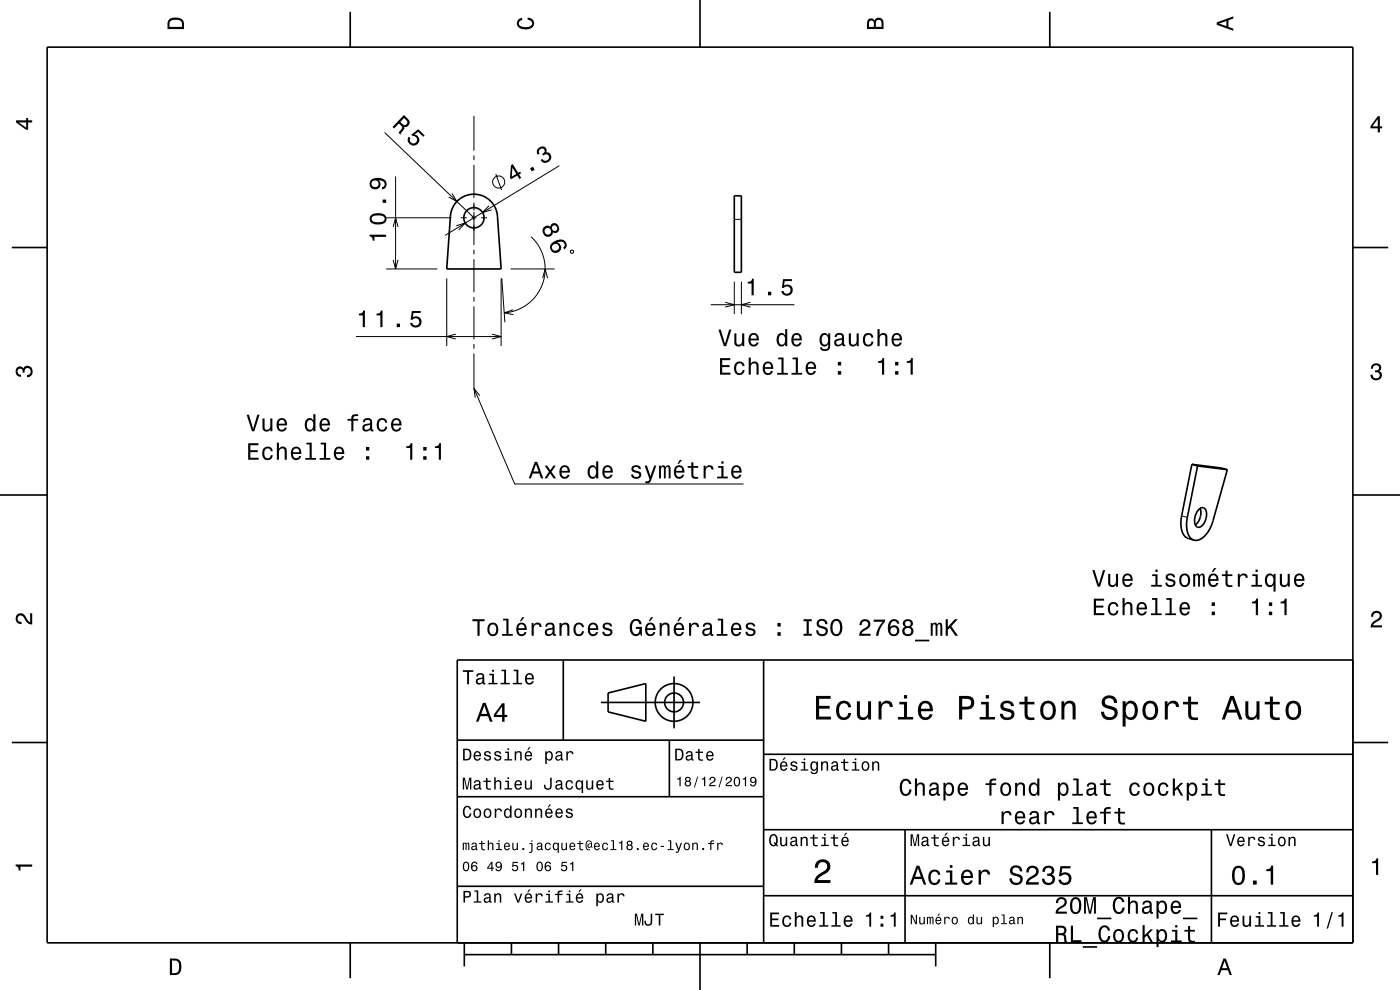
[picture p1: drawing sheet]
<svg xmlns="http://www.w3.org/2000/svg" width="297mm" height="210mm" viewBox="0 0 297 210" stroke-linecap="round" stroke-linejoin="round" font-family="sans-serif">
<g fill="none" stroke="#000" stroke-width=".21">
<path d="M81.6 28.1l18.9 18.1M83.9 37.4v19.7M100.5 24.6v7.4M100.5 33v1M100.5 35v7M105.2 36.9l1.2 3.4M118.7 35.2l-24.3 14.7M81.9 57.1h10.9M81.9 46.2h13.8M83.4 48.1l.5-1.9 .5 1.9M83.4 55.1l.5 2 .5-2M94.8 59.1v14.3"/>
<path d="M95.9 41l1 1.7-1.7-.9M96.8 47.9l1.9-.6-1.4 1.5M97.7 46.2h1.3M100 46.2h1M100.5 43v1.7M100.5 45v7M100.5 53v1M100.5 55v7M102 46.2h1.3M103.8 43.6l-1.4 1.5 1.9-.6M106.3 59.1v14.3M106.5 59l.6 9.4"/>
<path d="M108.3 57.1h9.3M112.7 50.2a9.3 9.3 0 0 1 2.4 10 9.3 9.3 0 0 1-8.1 6.2M115.1 59l.5-1.9 .6 1.9M121.1 53.1h.5v.6l-.5-.1zM155.8 59.8v6.8M155.8 46.5h1.5M157.3 59.8v6.8M75.5 71.4h30.8M96.7 70.9l-1.9 .5 1.9 .5M100.5 75v7.4l8.7 20.3h48.5M100.5 63v1M100.5 65v7"/>
<path d="M100.5 73v1M104.4 70.9l1.9 .5-1.9 .5M108.9 65.7l-1.9 .7 1.9 .3M150.8 64.6h17.7M153.8 64.1l2 .5-2 .6M159.2 64.1l-1.9 .5 1.9 .6M101.8 83.9l-1.3-1.5 .3 1.9M250.7 109.4l1.2 .4"/>
<circle cx="105.8" cy="38.6" r="1.28"/>
</g>
<g fill="none" stroke="#000" stroke-width=".35">
<path d="M10 10h277v190h-277zM74.3 2.5v7.5M148.5 0v10M222.7 2.5v7.5M2.5 52.5h7.5M97 42.7a5 5 0 0 1 5.3-1.2 5 5 0 0 1 3.2 4.3l.8 11.3h-11.5l.8-11.8 .5-1.4zM155.8 41.5h1.5v16.3h-1.5zM287 52.5h7.5M252.8 98.5l-2.1 10.9a4.4 4.4 0 0 0 1.1 4.7l1.5 .5M252.8 98.5l1.3 .3M252.8 98.5l6.4 .8 1.2 .3M254.1 98.8l-2.2 11a4.4 4.4 0 0 0 1.1 4.7l.3 .1"/>
<path d="M254.1 98.8l6.3 .8M260.4 99.6l-3.1 10.8a5.3 5.3 0 0 1-3.5 4.2h-.5M0 105h10M254.3 108.1a.91 .91 0 0 1 1.1-.4 .91 .91 0 0 1 .5 1 2.96 2.96 0 0 1-1.5 3.2 1.14 1.14 0 0 1-1-1.6l.3-1.2zM254.6 107.8a3.3 3.3 0 0 1-1 3.5M287 105h10M119.5 140v17M162 140v60M287 140h-190v60M2.5 157.5h7.5M97 157h65M127.5 149h21"/>
<path d="M129 147l8-2v8l-8-2zM142 157v12M143 143.5v11M287 157.5h7.5M97 169h65M162 176h125M162 160h125M192 176v24M257 176v24M97 188h65M162 190h125M74.3 200v7.5"/>
<path d="M98.5 202.5h100M98.5 200v5M108.5 200v2.5M118.5 200v2.5M128.5 200v2.5M138.5 200v2.5M148.5 200v10M158.5 200v2.5M168.5 200v2.5M178.5 200v2.5M188.5 200v2.5M198.5 200v5"/>
<path d="M222.7 200v7.5"/>
<circle cx="100.5" cy="46.2" r="2.15"/>
<circle cx="143" cy="149" r="2"/>
<circle cx="143" cy="149" r="4"/>
</g>
<g fill="#000">
<path d="M36 4a2.18 2.18 0 0 0-.5 2.2h3.5v-1.2a1.43 1.43 0 0 0-1.7-1.3zM36.3 4.4a2.15 2.15 0 0 1 2.2 .3l.1 1h-2.6v-1z" fill-rule="evenodd"/>
<path d="M109.9 4.2l.9-.4v.4a.7 .7 0 0 0-.7 .5 .7 .7 0 0 0 .3 .8 1.7 1.7 0 0 0 2.5-.5 .9 .9 0 0 0-1-.8v-.5a1.24 1.24 0 0 1 1.4 1.1 1.24 1.24 0 0 1-1 1.4 2.22 2.22 0 0 1-2.5-.7l-.2-.5z" fill-rule="evenodd"/>
<path d="M184.2 4.2l-.3 .7v1.3h3.5v-1.3a.98 .98 0 0 0-.7-1.1 .98 .98 0 0 0-1.2 .6 .84 .84 0 0 0-1.3-.2zM184.5 4.5a.54 .54 0 0 1 .6-.1 .54 .54 0 0 1 .3 .6v.7h-1zM185.9 4.4a.62 .62 0 0 1 .8-.1 .62 .62 0 0 1 .3 .6v.8h-1.2z" fill-rule="evenodd"/>
<path d="M258.1 4.7v.6l3.5 1.2v-.4l-1-.4v-1.4l1-.4v-.4zM258.6 5l1.6-.5v1z" fill-rule="evenodd"/>
<path d="M3.4 25.5v.5l2.1 1.5h.5v-1.5h.8v-.5h-.8v-.5h-.4v.5zM4 26h1.6v1.1z" fill-rule="evenodd"/>
<path d="M85.7 24.4l-2.4 2.5 .3 .4 1-1.1a1.09 1.09 0 0 1 .7 1l-.7 1 .4 .4 .8-1.3-.1-.4a.97 .97 0 0 0 1.1-.5 .97 .97 0 0 0-.3-1.2zM85.7 25a1.09 1.09 0 0 1 .7 1.1 .6 .6 0 0 1-.5 .4 .6 .6 0 0 1-.6-.2l-.4-.4z" fill-rule="evenodd"/>
<path d="M86.7 29l.4 .3a.79 .79 0 0 0 .4 1.1 .79 .79 0 0 0 1-.5 .79 .79 0 0 0-.6-1l-.4-.1-.3-.2 1.5-1.2 1.4 1.3-.3 .3-1.1-1-.8 .5a1.21 1.21 0 0 1 .9 1.6 1.21 1.21 0 0 1-1.7 .7 1.21 1.21 0 0 1-.4-1.8z" fill-rule="evenodd"/>
<path d="M108.4 35.1l-.2 2.6 .2 .3 1.3-.8 .5 .8 .4-.3-.5-.7 .4-.3-.2-.3-.4 .3-1.1-1.9zM108.7 35.6l.8 1.3-.9 .6zM112.4 35.7l.4 .7 .6-.4-.4-.6zM114.1 31.6a1.05 1.05 0 0 0 0 1.2l.4-.2a.62 .62 0 0 1-.2-.8 .62 .62 0 0 1 .9-.2 .62 .62 0 0 1 .2 .8l-.4 .3 .2 .3a.72 .72 0 0 1 1.1-.1 .72 .72 0 0 1 0 1 .72 .72 0 0 1-1 .1l-.2-.3-.4 .3a1.18 1.18 0 0 0 1.9 .2 1.18 1.18 0 0 0-.5-1.9h-.2a.9 .9 0 0 0-.3-1.1 .9 .9 0 0 0-1.2 .1z" fill-rule="evenodd"/>
<path d="M292.3 24.7l-1.6 2.1v.4h1.6v.9h.4v-.9h.5v-.4h-.5v-2.1zM292.3 25.2v1.6h-1.1z" fill-rule="evenodd"/>
<path d="M78.4 49.8v.3a.78 .78 0 0 1 .7 1h.3v-.9h2.5v-.4zM78.9 45.5a1.13 1.13 0 0 0-.5 1.2 1.13 1.13 0 0 0 1 .9 2.28 2.28 0 0 0 2.5-.7 1.14 1.14 0 0 0-.9-1.6 2.85 2.85 0 0 0-2.1 .2zM78.9 46.1a2.38 2.38 0 0 1 2.6 0v.7a2.37 2.37 0 0 1-2.6 0zM81.2 42.3v.7h.7v-.7zM78.8 38.1a1.18 1.18 0 0 0-.3 1.5 1.18 1.18 0 0 0 1.5 .5 1.18 1.18 0 0 0 .6-1.5l-.3-.4a1.03 1.03 0 0 1 1.3 .9 .56 .56 0 0 1-.5 .6v.5a1.18 1.18 0 0 0 .9-1.3 1.18 1.18 0 0 0-1.1-1.1 2.88 2.88 0 0 0-2.1 .3zM78.8 39a.75 .75 0 0 1 1.5 0 .75 .75 0 0 1-1.5 0z" fill-rule="evenodd"/>
<path d="M115.3 48.2a1.2 1.2 0 0 0 .2 1.7 1.2 1.2 0 0 0 1.7-.1l.1-.5a.89 .89 0 0 0 1.1-.1 .89 .89 0 0 0 .1-1.2 .89 .89 0 0 0-.9-.7 .89 .89 0 0 0-.8 .8 .96 .96 0 0 0-1.5 .1zM115.5 49.1a.71 .71 0 0 1 1.4 0 .71 .71 0 0 1-1.4 0zM117 48.4a.6 .6 0 0 1 1.2 0 .6 .6 0 0 1-1.2 0zM117.2 51.5a1.19 1.19 0 0 0-.4 1.7 1.19 1.19 0 0 0 1.8 .2 1.19 1.19 0 0 0 .1-1.7l-.5-.3a1.02 1.02 0 0 1 1.5 .3 .58 .58 0 0 1-.2 .8l.2 .4a1.24 1.24 0 0 0 .2-1.7 1.24 1.24 0 0 0-1.7-.3zM117.1 52.4a.75 .75 0 0 1 1.5 0 .75 .75 0 0 1-1.5 0z" fill-rule="evenodd"/>
<path d="M76.1 66.5v.4h.9v2.5h.4v-3.5h-.3a.77 .77 0 0 1-1 .6zM79.9 66.5v.4h.8v2.5h.4v-3.5h-.3a.77 .77 0 0 1-.9 .6zM84.2 68.6v.8h.7v-.8zM87.4 66l-.3 1.8h.4a.8 .8 0 0 1 1.2-.2 .8 .8 0 0 1 0 1.2 .8 .8 0 0 1-1.2-.3h-.5a1.21 1.21 0 0 0 1.5 1 1.21 1.21 0 0 0 .8-1.6 1.21 1.21 0 0 0-1.7-.6l.1-.9h1.5v-.4z" fill-rule="evenodd"/>
<path d="M152.7 76v3.5h2.3v-.4h-1.8v-1.2h1.6v-.5h-1.6v-1h1.7v-.4zM156 77.1a1.53 1.53 0 0 0 .9 2.5 1.07 1.07 0 0 0 1.1-1.1h-.5a.67 .67 0 0 1-.6 .7 .67 .67 0 0 1-.7-.6 1.11 1.11 0 0 1 .7-1.5 .6 .6 0 0 1 .6 .6h.5a1.09 1.09 0 0 0-.8-1 1.09 1.09 0 0 0-1.2 .4zM158.8 75.9v3.6h.5v-1.6a.63 .63 0 0 1 .5-.8 .63 .63 0 0 1 .7 .7v1.7h.4v-1.8a.88 .88 0 0 0-.6-1 .88 .88 0 0 0-1 .5v-1.3zM162.1 77.1a1.54 1.54 0 0 0 .8 2.5 1.05 1.05 0 0 0 1.1-.9h-.5l-.2 .4-.3 .1a.76 .76 0 0 1-.7-1h1.7a1.16 1.16 0 0 0-.5-1.3 1.16 1.16 0 0 0-1.4 .2zM162.4 77.3a.66 .66 0 0 1 .8-.2 .66 .66 0 0 1 .4 .8h-1.3zM165.1 75.9v.3h.7v2.9h-.9v.4h2.2v-.4h-.9v-3.2zM168.1 75.9v.3h.7v2.9h-.9v.4h2.3v-.4h-.9v-3.2zM171.2 77.1a1.54 1.54 0 0 0 .8 2.5 1.06 1.06 0 0 0 1.1-.9h-.4l-.3 .4-.3 .1a.76 .76 0 0 1-.7-1h1.7a1.16 1.16 0 0 0-.4-1.3 1.16 1.16 0 0 0-1.5 .2zM171.6 77.3a.66 .66 0 0 1 .8-.2 .66 .66 0 0 1 .3 .8h-1.3zM177.7 78.7v.8h.7v-.8zM177.7 76.8v.7h.7v-.7z" fill-rule="evenodd"/>
<path d="M152.4 69.9l1.2 3.5h.5l1.1-3.5h-.5l-.9 3-.9-3zM155.8 70.7v1.8a.89 .89 0 0 0 .6 1 .89 .89 0 0 0 1.1-.5v.4h.4v-2.7h-.5v1.6a.65 .65 0 0 1-.3 .8 .65 .65 0 0 1-.9-.4v-2zM159.1 71a1.54 1.54 0 0 0 .8 2.5 1.06 1.06 0 0 0 1.1-.9h-.5l-.2 .4-.4 .1a.76 .76 0 0 1-.7-.9h1.8a1.17 1.17 0 0 0-.5-1.4 1.17 1.17 0 0 0-1.4 .2zM159.4 71.2a.66 .66 0 0 1 .8-.1 .66 .66 0 0 1 .3 .7h-1.3zM165 71a1.58 1.58 0 0 0 .8 2.5l.4-.1 .4-.4v.4h.4v-3.6h-.4v1.3a.9 .9 0 0 0-1.6-.1zM165.4 71.3a.62 .62 0 0 1 .7-.3 .62 .62 0 0 1 .4 .6 1.12 1.12 0 0 1-.6 1.5 1.19 1.19 0 0 1-.5-1.8zM168.2 71a1.54 1.54 0 0 0 .8 2.5 1.06 1.06 0 0 0 1.1-.9h-.5l-.2 .4-.4 .1a.76 .76 0 0 1-.7-.9h1.8a1.17 1.17 0 0 0-.5-1.4 1.17 1.17 0 0 0-1.4 .2zM168.5 71.2a.66 .66 0 0 1 .8-.1 .66 .66 0 0 1 .3 .7h-1.3zM174.1 71a1.58 1.58 0 0 0 .8 2.5l.4-.1 .4-.4a.73 .73 0 0 1-.3 1 .73 .73 0 0 1-1-.3h-.4a1.1 1.1 0 0 0 1.2 .8 1.1 1.1 0 0 0 .9-1.2v-2.6h-.4v.5l-.4-.4a.9 .9 0 0 0-1.2 .2zM174.5 71.3a.63 .63 0 0 1 .7-.3 .63 .63 0 0 1 .4 .6 1.11 1.11 0 0 1-.6 1.5 1.19 1.19 0 0 1-.5-1.8zM177.3 70.9l-.2 .6h.4a.55 .55 0 0 1 .6-.5 .55 .55 0 0 1 .4 .7l-.2 .1a1 1 0 0 0-1 .2 1 1 0 0 0-.3 1 .93 .93 0 0 0 1.7 .1l.1 .3h.5v-.3l-.2-.1v-1.6a1.02 1.02 0 0 0-1.8-.5zM177.5 72.4l1.1-.4a.77 .77 0 0 1-.2 .9 .77 .77 0 0 1-.9 .1zM180.1 70.7v1.8a.89 .89 0 0 0 .6 1 .89 .89 0 0 0 1-.5v.4h.5v-2.7h-.5v1.6a.65 .65 0 0 1-.4 .8 .65 .65 0 0 1-.8-.4v-2zM183.3 71a1.53 1.53 0 0 0 .9 2.5 1.06 1.06 0 0 0 1.1-1h-.4a.67 .67 0 0 1-.7 .6 .67 .67 0 0 1-.7-.6 1.11 1.11 0 0 1 .7-1.5 .6 .6 0 0 1 .6 .6h.5a1.09 1.09 0 0 0-.8-.9 1.09 1.09 0 0 0-1.2 .3zM186.2 69.8v3.6h.4v-1.5a.63 .63 0 0 1 .4-.8 .63 .63 0 0 1 .8 .3v2h.5v-1.8a.88 .88 0 0 0-.6-.9 .88 .88 0 0 0-1.1 .4v-1.3zM189.4 71a1.54 1.54 0 0 0 .8 2.5 1.06 1.06 0 0 0 1.1-.9h-.4l-.2 .4-.4 .1a.76 .76 0 0 1-.7-.9h1.8a1.17 1.17 0 0 0-.5-1.4 1.17 1.17 0 0 0-1.5 .2zM189.8 71.2a.66 .66 0 0 1 .8-.1 .66 .66 0 0 1 .3 .7h-1.3z" fill-rule="evenodd"/>
<path d="M158.6 59.8v.3h.8v2.5h.5v-3.5h-.3a.77 .77 0 0 1-1 .7zM162.9 61.9v.7h.7v-.7zM166.1 59.2l-.2 1.9h.4a.79 .79 0 0 1 1.1-.2 .79 .79 0 0 1 .1 1.2 .79 .79 0 0 1-1.2-.1l-.1-.3h-.4a1.21 1.21 0 0 0 1.5 1.1 1.21 1.21 0 0 0 .8-1.7 1.21 1.21 0 0 0-1.8-.5l.2-1h1.5v-.4z" fill-rule="evenodd"/>
<path d="M186.3 76.6v.4h.8v2.5h.5v-3.6h-.4a.77 .77 0 0 1-.9 .7zM189.9 78.7v.8h.7v-.8zM189.9 76.8v.7h.7v-.7zM192.4 76.6v.4h.8v2.5h.4v-3.6h-.3a.77 .77 0 0 1-.9 .7z" fill-rule="evenodd"/>
<path d="M291.1 77.4a1.08 1.08 0 0 1 1.4-.2 1.08 1.08 0 0 1 .4 1.2l-.3 .3a1.06 1.06 0 0 1 .5 1.3 1.06 1.06 0 0 1-1.2 .7 1.1 1.1 0 0 1-1.2-1.2h.5a.71 .71 0 0 0 1 .8 .71 .71 0 0 0 .1-1.3h-.6v-.4a.61 .61 0 0 0 .8-.3 .61 .61 0 0 0-.2-.8 .61 .61 0 0 0-.9 .2l-.1 .5h-.5z" fill-rule="evenodd"/>
<path d="M3.6 78a.86 .86 0 0 1 1.4 .2 1.06 1.06 0 0 1 1.2-.6 1.06 1.06 0 0 1 .7 1.2 1.1 1.1 0 0 1-1.2 1.2v-.4a.71 .71 0 0 0 .8-1 .71 .71 0 0 0-1.3-.1v.6h-.4a.61 .61 0 0 0-.3-.8 .61 .61 0 0 0-.8 .2 .61 .61 0 0 0 .2 .8l.6 .2v.4a1.15 1.15 0 0 1-1.2-.6 1.15 1.15 0 0 1 .3-1.3z" fill-rule="evenodd"/>
<path d="M52.6 94v3.5h2.3v-.4h-1.8v-1.2h1.6v-.4h-1.6v-1.1h1.7v-.4zM55.9 95.1a1.53 1.53 0 0 0 .9 2.5 1.06 1.06 0 0 0 1.1-1h-.5a.67 .67 0 0 1-.6 .6 .67 .67 0 0 1-.7-.6 1.12 1.12 0 0 1 .7-1.5 .59 .59 0 0 1 .6 .6h.5a1.09 1.09 0 0 0-.8-.9 1.09 1.09 0 0 0-1.2 .3zM58.7 93.9v3.6h.5v-1.5a.63 .63 0 0 1 .4-.8 .63 .63 0 0 1 .8 .3v2h.4v-1.8a.88 .88 0 0 0-.6-.9 .88 .88 0 0 0-1 .4v-1.3zM62 95.1a1.55 1.55 0 0 0 .8 2.5 1.07 1.07 0 0 0 1.1-.9h-.4l-.3 .4-.3 .1a.76 .76 0 0 1-.7-.9h1.7a1.17 1.17 0 0 0-.5-1.4 1.17 1.17 0 0 0-1.4 .2zM62.3 95.3a.66 .66 0 0 1 .8-.1 .66 .66 0 0 1 .4 .7h-1.3zM65 93.9v.4h.7v2.9h-.9v.3h2.2v-.3h-.9v-3.3zM68 93.9v.4h.7v2.9h-.9v.3h2.3v-.3h-.9v-3.3zM71.1 95.1a1.54 1.54 0 0 0 .8 2.5 1.07 1.07 0 0 0 1.1-.9h-.4l-.3 .4-.3 .1a.76 .76 0 0 1-.7-.9h1.7a1.17 1.17 0 0 0-.4-1.4 1.17 1.17 0 0 0-1.5 .2zM71.5 95.3a.66 .66 0 0 1 .8-.1 .66 .66 0 0 1 .3 .7h-1.3zM77.6 96.8v.7h.7v-.7zM77.6 94.8v.8h.7v-.8z" fill-rule="evenodd"/>
<path d="M52.3 88l1.2 3.5h.5l1.1-3.5h-.5l-.9 3-.9-3zM55.7 88.8v1.7a.89 .89 0 0 0 .6 1 .89 .89 0 0 0 1.1-.4v.4h.4v-2.7h-.5v1.5a.64 .64 0 0 1-.3 .8 .64 .64 0 0 1-.9-.3v-2zM59 89.1a1.54 1.54 0 0 0 .8 2.5 1.05 1.05 0 0 0 1.1-.9h-.5l-.2 .4-.4 .1a.76 .76 0 0 1-.7-.9h1.8a1.16 1.16 0 0 0-.5-1.4 1.16 1.16 0 0 0-1.4 .2zM59.3 89.3a.66 .66 0 0 1 .8-.2 .66 .66 0 0 1 .3 .8h-1.3zM64.9 89.1a1.57 1.57 0 0 0 .8 2.5l.4-.2 .4-.3v.4h.4v-3.6h-.4v1.3a.89 .89 0 0 0-1.6-.1zM65.3 89.3a.62 .62 0 0 1 .7-.2 .62 .62 0 0 1 .4 .6 1.12 1.12 0 0 1-.6 1.5 1.19 1.19 0 0 1-.5-1.9zM68.1 89.1a1.54 1.54 0 0 0 .8 2.5 1.06 1.06 0 0 0 1.1-.9h-.5l-.2 .4-.4 .1a.76 .76 0 0 1-.7-.9h1.8a1.16 1.16 0 0 0-.5-1.4 1.16 1.16 0 0 0-1.4 .2zM68.4 89.3a.66 .66 0 0 1 .8-.2 .66 .66 0 0 1 .3 .8h-1.3zM73.7 88.9v.3h.8v2.3h.5v-2.3h1v-.3h-1v-.4l.3-.2h.7v-.4a1.04 1.04 0 0 0-1.5 .7v.3zM77.2 88.9l-.2 .7h.4a.55 .55 0 0 1 .6-.6 .55 .55 0 0 1 .4 .8h-.2a1 1 0 0 0-1 .3 1 1 0 0 0-.3 1 .93 .93 0 0 0 1.7 0l.1 .3 .5 .1v-.4h-.2v-1.6a1.02 1.02 0 0 0-.7-.8 1.02 1.02 0 0 0-1.1 .2zM77.4 90.4l1.1-.3a.77 .77 0 0 1-.2 .9 .77 .77 0 0 1-.9 .1l-.1-.4zM80.2 89.1a1.52 1.52 0 0 0 .9 2.5 1.05 1.05 0 0 0 1.1-1.1h-.5a.67 .67 0 0 1-.6 .7 .67 .67 0 0 1-.7-.6 1.12 1.12 0 0 1 .7-1.5 .59 .59 0 0 1 .6 .6h.5a1.09 1.09 0 0 0-.8-1 1.09 1.09 0 0 0-1.2 .4zM83.3 89.1a1.54 1.54 0 0 0 .8 2.5 1.05 1.05 0 0 0 1-.9h-.4l-.2 .4-.4 .1a.76 .76 0 0 1-.7-.9h1.8a1.16 1.16 0 0 0-.5-1.4 1.16 1.16 0 0 0-1.4 .2zM83.6 89.3a.66 .66 0 0 1 .8-.2 .66 .66 0 0 1 .3 .8h-1.3z" fill-rule="evenodd"/>
<path d="M86.2 94.7v.3h.8v2.5h.5v-3.5h-.4a.78 .78 0 0 1-.9 .7zM89.8 96.8v.7h.7v-.7zM89.8 94.8v.8h.7v-.8zM92.3 94.7v.3h.8v2.5h.4v-3.5h-.3a.77 .77 0 0 1-.9 .7z" fill-rule="evenodd"/>
<path d="M113.4 98l-1.2 3.5h.4l.4-1.1h1.4l.4 1.1h.4l-1.2-3.5zM113.7 98.5l.5 1.5h-1zM115.6 98.8l.8 1.3-.9 1.4h.5l.7-1.1 .7 1.1h.6l-1-1.4 .9-1.3h-.5l-.7 1-.6-1zM119 99.1a1.54 1.54 0 0 0 .8 2.5 1.05 1.05 0 0 0 1.1-.9h-.5l-.2 .4-.4 .1a.76 .76 0 0 1-.7-.9h1.8a1.16 1.16 0 0 0-.5-1.4 1.16 1.16 0 0 0-1.4 .2zM119.3 99.3a.66 .66 0 0 1 .8-.2 .66 .66 0 0 1 .3 .8h-1.3zM124.9 99.1a1.57 1.57 0 0 0 .8 2.5l.4-.2 .4-.3v.4h.4v-3.6h-.4v1.3a.89 .89 0 0 0-1.6-.1zM125.3 99.3a.62 .62 0 0 1 .7-.2 .62 .62 0 0 1 .4 .6 1.11 1.11 0 0 1-.6 1.5 1.19 1.19 0 0 1-.5-1.9zM128.1 99.1a1.54 1.54 0 0 0 .8 2.5 1.06 1.06 0 0 0 1.1-.9h-.5l-.2 .4-.4 .1a.76 .76 0 0 1-.7-.9h1.8a1.17 1.17 0 0 0-.5-1.4 1.17 1.17 0 0 0-1.4 .2zM128.4 99.3a.66 .66 0 0 1 .8-.2 .66 .66 0 0 1 .3 .8h-1.3zM134.2 98.9a.76 .76 0 0 0-.2 .8 .76 .76 0 0 0 .7 .5l.9 .4a.63 .63 0 0 1-.6 .6 .63 .63 0 0 1-.7-.6h-.4a1.07 1.07 0 0 0 1.2 1 1.07 1.07 0 0 0 .9-1.2l-.4-.4-1.1-.3a.53 .53 0 0 1 .4-.7 .53 .53 0 0 1 .6 .5h.5a1.03 1.03 0 0 0-.7-.9 1.03 1.03 0 0 0-1.1 .3zM136.7 98.8l1.1 2.8-.3 .5h-.6v.4a.89 .89 0 0 0 1.2-.7l1.1-3h-.4l-.8 2.2-.8-2.2zM139.8 98.8v2.7h.4v-2.1l.4-.4 .2 .3v2.2h.4v-1.8a.5 .5 0 0 1 .4-.7l.2 .2 .1 .4v1.9h.4v-1.9a.69 .69 0 0 0-.6-.9l-.5 .4-.2-.3-.3-.1-.5 .4v-.3zM144.2 97.5l-.5 .9h.3l.7-.9zM143.3 99.1a1.54 1.54 0 0 0 .7 2.5 1.06 1.06 0 0 0 1.1-.9h-.4l-.2 .4-.4 .1a.76 .76 0 0 1-.7-.9h1.8a1.16 1.16 0 0 0-.5-1.4 1.16 1.16 0 0 0-1.4 .2zM143.6 99.3a.66 .66 0 0 1 .8-.2 .66 .66 0 0 1 .3 .8h-1.3zM146.7 98.1v.8h-.8v.3h.8v1.8a1.04 1.04 0 0 0 1.4 .5v-.3a.68 .68 0 0 1-1-.4v-1.6h1v-.3h-1v-.8zM149.3 98.8v2.7h.4v-1.6a.66 .66 0 0 1 .4-.8 .66 .66 0 0 1 .8 .3v.2h.5a.89 .89 0 0 0-.7-.9 .89 .89 0 0 0-1 .5v-.4zM152.3 98.9v.3h.7v1.9h-.9v.4h2.3v-.4h-.9v-2.2zM153 97.9v.5h.5v-.5zM155.4 99.1a1.54 1.54 0 0 0 .8 2.5 1.06 1.06 0 0 0 1.1-.9h-.5l-.2 .4-.3 .1a.76 .76 0 0 1-.7-.9h1.7a1.16 1.16 0 0 0-.5-1.4 1.16 1.16 0 0 0-1.4 .2zM155.7 99.3a.66 .66 0 0 1 .8-.2 .66 .66 0 0 1 .4 .8h-1.3z" fill-rule="evenodd"/>
<path d="M3.6 130.4a1.22 1.22 0 0 1 2 .7l.4 .6 .4 .3v-1.9h.4v2.4a1.8 1.8 0 0 1-1.7-1.4 .71 .71 0 0 0-.9-.5 .71 .71 0 0 0-.5 .8 .71 .71 0 0 0 .9 .5v.5a1.18 1.18 0 0 1-1.2-.7 1.18 1.18 0 0 1 .2-1.3z" fill-rule="evenodd"/>
<path d="M100.2 131.4v.4h1.1v3.1h.5v-3.1h1v-.4zM103.7 132.4a1.53 1.53 0 0 0 .9 2.6 1.48 1.48 0 0 0 1.1-1.5 1.48 1.48 0 0 0-1.1-1.4l-.5 .1zM104 132.7a.67 .67 0 0 1 .7-.2 .67 .67 0 0 1 .5 .5 1.11 1.11 0 0 1-.6 1.6 1.17 1.17 0 0 1-.6-1.9zM106.7 131.2v.4h.7v2.9h-.9v.4h2.3v-.4h-.9v-3.3zM110.8 130.9l-.5 .9h.3l.7-.9zM109.8 132.4a1.55 1.55 0 0 0 .8 2.6 1.07 1.07 0 0 0 1.1-.9h-.4l-.3 .3-.3 .2a.76 .76 0 0 1-.7-1h1.7a1.17 1.17 0 0 0-.4-1.3 1.17 1.17 0 0 0-1.5 .1zM110.2 132.7a.66 .66 0 0 1 .8-.2 .66 .66 0 0 1 .3 .8h-1.3zM112.8 132.2v2.7h.4v-1.6a.66 .66 0 0 1 .4-.8 .66 .66 0 0 1 .8 .3l.1 .2h.4a.89 .89 0 0 0-.7-.9 .89 .89 0 0 0-1 .5v-.4zM115.9 132.3l-.2 .6h.4a.55 .55 0 0 1 .7-.5 .55 .55 0 0 1 .3 .8h-.2a1 1 0 0 0-1 .2 1 1 0 0 0-.3 1.1 .93 .93 0 0 0 1.7 0l.1 .3 .5 .1v-.4h-.2v-.2v-1.4a1.02 1.02 0 0 0-.7-.8 1.02 1.02 0 0 0-1.1 .2zM116.1 133.8l1.1-.3a.77 .77 0 0 1-.2 .9 .77 .77 0 0 1-.9 0l-.1-.3zM118.7 132.2v2.7h.4v-1.6a.63 .63 0 0 1 .6-.9 .63 .63 0 0 1 .7 .8v1.7h.4v-1.8a.89 .89 0 0 0-.6-1 .89 .89 0 0 0-1.1 .5v-.4zM122 132.4a1.53 1.53 0 0 0 .8 2.6 1.07 1.07 0 0 0 1.1-1.1h-.4a.67 .67 0 0 1-.7 .7 .67 .67 0 0 1-.7-.6 1.11 1.11 0 0 1 .7-1.6 .59 .59 0 0 1 .7 .6h.4a1.09 1.09 0 0 0-.8-.9 1.09 1.09 0 0 0-1.1 .3zM125 132.4a1.55 1.55 0 0 0 .8 2.6 1.07 1.07 0 0 0 1.1-.9h-.5l-.2 .3-.4 .2a.76 .76 0 0 1-.6-1h1.7a1.17 1.17 0 0 0-.5-1.3 1.17 1.17 0 0 0-1.4 .1zM125.3 132.7a.66 .66 0 0 1 .8-.2 .66 .66 0 0 1 .4 .8h-1.3zM128.1 132.3a.75 .75 0 0 0-.2 .8 .75 .75 0 0 0 .7 .5l.9 .4a.63 .63 0 0 1-.6 .6 .63 .63 0 0 1-.7-.6h-.4a1.07 1.07 0 0 0 1.2 .9 1.07 1.07 0 0 0 .9-1.2l-.4-.3-1.1-.3a.54 .54 0 0 1 .4-.7 .54 .54 0 0 1 .6 .5h.5a1.03 1.03 0 0 0-.7-.9 1.03 1.03 0 0 0-1.1 .3zM134 131.8a2.42 2.42 0 0 0 .4 3 1.11 1.11 0 0 0 1.4-.4l.1 .5h.3v-1.9h-1.3v.4h.8a.85 .85 0 0 1-1.1 1 2.03 2.03 0 0 1 0-2.6 .71 .71 0 0 1 1 .6h.5a1.2 1.2 0 0 0-.8-1.1 1.2 1.2 0 0 0-1.3 .5zM138.1 130.9l-.5 .9h.3l.7-.9zM137.1 132.4a1.54 1.54 0 0 0 .8 2.6 1.07 1.07 0 0 0 1.1-.9h-.4l-.2 .3-.4 .2a.76 .76 0 0 1-.7-1h1.8a1.16 1.16 0 0 0-.5-1.3 1.16 1.16 0 0 0-1.5 .1zM137.5 132.7a.66 .66 0 0 1 .8-.2 .66 .66 0 0 1 .3 .8h-1.3zM139.9 132.2v2.7h.5v-1.6a.63 .63 0 0 1 .5-.9 .63 .63 0 0 1 .7 .8v1.7h.4v-1.8a.89 .89 0 0 0-.6-1 .89 .89 0 0 0-1 .5v-.4zM144.2 130.9l-.5 .9h.3l.7-.9zM143.2 132.4a1.54 1.54 0 0 0 .8 2.6 1.07 1.07 0 0 0 1.1-.9h-.4l-.3 .3-.3 .2a.76 .76 0 0 1-.7-1h1.7a1.17 1.17 0 0 0-.4-1.3 1.17 1.17 0 0 0-1.5 .1zM143.6 132.7a.66 .66 0 0 1 .8-.2 .66 .66 0 0 1 .3 .8h-1.3zM146.2 132.2v2.7h.4v-1.6a.66 .66 0 0 1 .4-.8 .66 .66 0 0 1 .8 .3v.2h.5a.9 .9 0 0 0-.7-.9 .9 .9 0 0 0-1 .5v-.4zM149.3 132.3l-.2 .6h.4a.55 .55 0 0 1 .6-.5 .55 .55 0 0 1 .4 .8h-.2a1 1 0 0 0-1 .2 1 1 0 0 0-.3 1.1 .93 .93 0 0 0 1.7 0l.1 .3 .5 .1v-.4h-.2v-1.6a1.02 1.02 0 0 0-.7-.8 1.02 1.02 0 0 0-1.1 .2zM149.5 133.8l1.1-.3a.77 .77 0 0 1-.2 .9 .77 .77 0 0 1-.9 0zM152.3 131.2v.4h.7v2.9h-.9v.4h2.2v-.4h-.9v-3.3zM155.4 132.4a1.55 1.55 0 0 0 .8 2.6 1.07 1.07 0 0 0 1-.9h-.4l-.2 .3-.4 .2a.76 .76 0 0 1-.7-1h1.8a1.17 1.17 0 0 0-.5-1.3 1.17 1.17 0 0 0-1.4 .1zM155.7 132.7a.66 .66 0 0 1 .8-.2 .66 .66 0 0 1 .3 .8h-1.3zM158.4 132.3a.75 .75 0 0 0-.2 .8 .75 .75 0 0 0 .7 .5l.9 .4a.63 .63 0 0 1-.6 .6 .63 .63 0 0 1-.6-.6h-.5a1.07 1.07 0 0 0 1.2 .9 1.07 1.07 0 0 0 .9-1.2l-.4-.3-1.1-.3a.54 .54 0 0 1 .5-.7 .54 .54 0 0 1 .6 .5h.4a1.03 1.03 0 0 0-.7-.9 1.03 1.03 0 0 0-1.1 .3zM164.9 134.1v.8h.7v-.8zM164.9 132.2v.7h.7v-.7zM170.5 131.4v.4h.6v2.6h-.6v.5h1.7v-.5h-.6v-2.6h.6v-.4zM173.5 131.6a.96 .96 0 0 0-.2 1 .96 .96 0 0 0 .9 .6 .77 .77 0 0 1 .9 1 .84 .84 0 0 1-.9 .3 .84 .84 0 0 1-.6-.8h-.5a1.21 1.21 0 0 0 1.5 1.3 1.21 1.21 0 0 0 .8-1.8l-.9-.3a.71 .71 0 0 1-.8-.7 .7 .7 0 0 1 .8-.5 .7 .7 0 0 1 .6 .7h.4a1.16 1.16 0 0 0-.7-1.1 1.16 1.16 0 0 0-1.3 .3zM176.5 131.7a2.52 2.52 0 0 0 .4 3.1 1.21 1.21 0 0 0 1.7-.9 1.93 1.93 0 0 0-.9-2.6l-.8 .1zM177.1 131.8l.3-.1a1.7 1.7 0 0 1 .3 2.7l-.3 .1a1.68 1.68 0 0 1-.3-2.7zM182.7 131.7l-.4 .9h.5a.71 .71 0 0 1 .5-.8 .71 .71 0 0 1 .9 .5 .71 .71 0 0 1-.5 .8 1.79 1.79 0 0 0-1.4 1.8h2.4v-.5h-1.9a2.23 2.23 0 0 1 1.4-1.1 1.13 1.13 0 0 0 .1-1.7 1.13 1.13 0 0 0-1.6 .1zM185.3 131.4v.5h2a5.2 5.2 0 0 0-1.5 3h.5a5.2 5.2 0 0 1 1.4-3v-.5zM188.9 131.6a2.39 2.39 0 0 0 .2 3.3 1.16 1.16 0 0 0 1.5-.4 1.16 1.16 0 0 0-.2-1.5 1.16 1.16 0 0 0-1.6 0 1.03 1.03 0 0 1 .9-1.3 .58 .58 0 0 1 .6 .6h.5a1.11 1.11 0 0 0-.8-.9 1.11 1.11 0 0 0-1.1 .2zM188.8 133.8a.75 .75 0 0 1 1.5 0 .75 .75 0 0 1-1.5 0zM191.8 131.6a.83 .83 0 0 0 .2 1.4 1.11 1.11 0 0 0-.5 1.5 1.11 1.11 0 0 0 1.6 .4 1.03 1.03 0 0 0 .7-.9 1.03 1.03 0 0 0-.6-1 .89 .89 0 0 0 .4-1.1 .89 .89 0 0 0-1-.6zM191.9 133.9a.71 .71 0 0 1 1.4 0 .71 .71 0 0 1-1.4 0zM192 132.3a.6 .6 0 0 1 1.2 0 .6 .6 0 0 1-1.2 0zM194.1 135.7v.3h3.1v-.3zM197.4 132.2v2.7h.5v-1.9l.2-.5h.2l.2 .2v2.2h.4v-2.1l.3-.4 .2 .2 .1 .4v1.9h.4v-1.9a.69 .69 0 0 0-.5-.9l-.6 .3-.2-.2-.3-.1-.5 .3v-.2zM200.6 131.4v3.5h.5v-1.3l.4-.4 1.2 1.7h.5l-1.4-2.1 1.4-1.4h-.6l-1.5 1.6v-1.6z" fill-rule="evenodd"/>
<path d="M232 127v3.5h2.3v-.4h-1.8v-1.2h1.6v-.4h-1.6v-1.1h1.7v-.4zM235.3 128.1a1.53 1.53 0 0 0 .9 2.5 1.07 1.07 0 0 0 1.1-1.1h-.5a.67 .67 0 0 1-.6 .7 .67 .67 0 0 1-.7-.6 1.11 1.11 0 0 1 .7-1.5 .6 .6 0 0 1 .6 .6h.5a1.09 1.09 0 0 0-.8-1 1.09 1.09 0 0 0-1.2 .4zM238.1 126.9v3.6h.5v-1.6a.64 .64 0 0 1 .4-.7 .64 .64 0 0 1 .8 .3v2h.4v-1.8a.88 .88 0 0 0-.6-1 .88 .88 0 0 0-1 .5v-1.3zM241.4 128.1a1.54 1.54 0 0 0 .8 2.5 1.06 1.06 0 0 0 1.1-.9h-.5l-.2 .4-.3 .1a.76 .76 0 0 1-.7-.9h1.7a1.16 1.16 0 0 0-.5-1.4 1.16 1.16 0 0 0-1.4 .2zM241.8 128.3a.66 .66 0 0 1 .7-.1 .66 .66 0 0 1 .4 .7h-1.3zM244.4 126.9v.3h.7v2.9h-.9v.4h2.2v-.4h-.9v-3.2zM247.4 126.9v.3h.7v2.9h-.9v.4h2.3v-.4h-.9v-3.2zM250.5 128.1a1.54 1.54 0 0 0 .8 2.5 1.06 1.06 0 0 0 1.1-.9h-.4l-.3 .4-.3 .1a.76 .76 0 0 1-.7-.9h1.7a1.16 1.16 0 0 0-.4-1.4 1.16 1.16 0 0 0-1.5 .2zM250.9 128.3a.66 .66 0 0 1 .8-.1 .66 .66 0 0 1 .3 .7h-1.3zM257 129.7v.8h.7v-.8zM257 127.8v.7h.7v-.7z" fill-rule="evenodd"/>
<path d="M231.7 120.9l1.2 3.5h.5l1.1-3.5h-.5l-.9 3-.9-3zM235.1 121.7v1.8a.89 .89 0 0 0 .6 1 .89 .89 0 0 0 1.1-.5v.4h.4v-2.7h-.5v1.6a.65 .65 0 0 1-.3 .8 .65 .65 0 0 1-.9-.3v-2.1zM238.4 122a1.55 1.55 0 0 0 .8 2.5 1.06 1.06 0 0 0 1.1-.8h-.5l-.2 .3-.4 .1a.76 .76 0 0 1-.7-.9h1.8a1.17 1.17 0 0 0-.5-1.4 1.17 1.17 0 0 0-1.4 .2zM238.7 122.2a.66 .66 0 0 1 .8-.1 .66 .66 0 0 1 .3 .7h-1.3zM244.4 121.8v.4h.7v1.9h-.9v.3h2.3v-.3h-.9v-2.3zM245.1 120.8v.5h.5v-.5zM247.5 121.9a.76 .76 0 0 0-.2 .8 .76 .76 0 0 0 .7 .5l.9 .3a.63 .63 0 0 1-.6 .7 .63 .63 0 0 1-.7-.6h-.4a1.07 1.07 0 0 0 1.2 .9 1.07 1.07 0 0 0 .9-1.2l-.4-.3-1.1-.4a.54 .54 0 0 1 .4-.6 .54 .54 0 0 1 .7 .5h.4a1.03 1.03 0 0 0-.7-.9 1.03 1.03 0 0 0-1.1 .3zM250.5 122a1.53 1.53 0 0 0 .8 2.5 1.48 1.48 0 0 0 1.2-1.4 1.48 1.48 0 0 0-1.2-1.5l-.5 .1zM250.8 122.3a.67 .67 0 0 1 .7-.2 .67 .67 0 0 1 .5 .5 1.11 1.11 0 0 1-.7 1.5 1.17 1.17 0 0 1-.5-1.8zM253.1 121.7v2.7h.4v-1.8l.3-.6h.2l.2 .3v2.1h.4v-2l.3-.4 .2 .1 .1 .4v1.9h.4v-1.8a.69 .69 0 0 0-.5-1l-.6 .4-.2-.3-.3-.1-.5 .4v-.3zM257.6 120.5l-.6 .9h.3l.7-.9zM256.6 122a1.54 1.54 0 0 0 .8 2.5 1.06 1.06 0 0 0 1.1-.8h-.5l-.2 .3-.4 .1a.76 .76 0 0 1-.7-.9h1.8a1.17 1.17 0 0 0-.5-1.4 1.17 1.17 0 0 0-1.4 .2zM256.9 122.2a.66 .66 0 0 1 .8-.1 .66 .66 0 0 1 .4 .7h-1.4zM260 121v.8h-.8v.4h.8v1.8a1.05 1.05 0 0 0 1.4 .5v-.4a.68 .68 0 0 1-1-.3v-1.6h1v-.4h-1v-.8zM262.6 121.7v2.7h.4v-1.5a.66 .66 0 0 1 .4-.8 .66 .66 0 0 1 .8 .2l.1 .3h.4a.89 .89 0 0 0-.7-.9 .89 .89 0 0 0-1 .5v-.5zM265.7 121.8v.4h.7v1.9h-.9v.3h2.2v-.3h-.9v-2.3zM266.4 120.8v.5h.4v-.5zM268.6 122a1.57 1.57 0 0 0 .8 2.5l.4-.1 .4-.4v1.5h.4v-3.8h-.4v.5l-.2-.3a.88 .88 0 0 0-1.4 .1zM269 122.3a.62 .62 0 0 1 .7-.2 .62 .62 0 0 1 .4 .5 1.12 1.12 0 0 1-.6 1.5 1.19 1.19 0 0 1-.5-1.8zM271.5 121.7v1.8a.89 .89 0 0 0 .6 1 .89 .89 0 0 0 1.1-.5v.4h.4v-2.7h-.4v1.6a.64 .64 0 0 1-.4 .8 .64 .64 0 0 1-.8-.3v-2.1zM274.8 122a1.54 1.54 0 0 0 .8 2.5 1.05 1.05 0 0 0 1.1-.8h-.5l-.2 .3-.4 .1a.76 .76 0 0 1-.6-.9h1.7a1.16 1.16 0 0 0-.5-1.4 1.16 1.16 0 0 0-1.4 .2zM275.1 122.2a.66 .66 0 0 1 .8-.1 .66 .66 0 0 1 .4 .7h-1.3z" fill-rule="evenodd"/>
<path d="M265.6 127.6v.4h.8v2.5h.5v-3.5h-.4a.77 .77 0 0 1-.9 .6zM269.2 129.7v.8h.7v-.8zM269.2 127.8v.7h.7v-.7zM271.7 127.6v.4h.8v2.5h.4v-3.5h-.3a.77 .77 0 0 1-.9 .6z" fill-rule="evenodd"/>
<path d="M291.2 129.9a1.18 1.18 0 0 1 1.9 .3 1.18 1.18 0 0 1-1 1.7l-.5 .3-.3 .5h1.9v.4h-2.4a1.8 1.8 0 0 1 1.4-1.8 .71 .71 0 0 0 .5-.8 .71 .71 0 0 0-.9-.5 .71 .71 0 0 0-.5 .8h-.4z" fill-rule="evenodd"/>
<path d="M98.2 158.8v2.5h.9a1.37 1.37 0 0 0 .7-2.2 1.56 1.56 0 0 0-1.6-.3zM98.6 159.1a.98 .98 0 0 1 1.1 .7 .98 .98 0 0 1-.6 1.2h-.5zM100.7 159.6a1.04 1.04 0 0 0-.2 1.2 1.04 1.04 0 0 0 1 .5l.5-.5h-.3l-.4 .3a.54 .54 0 0 1-.5-.7h1.3a.83 .83 0 0 0-.4-.9 .83 .83 0 0 0-1 .1zM100.9 159.7l.2-.1a.47 .47 0 0 1 .5 .1 .47 .47 0 0 1 .1 .5h-.9zM102.9 159.5l-.2 .1a.69 .69 0 0 0 .9 .9l.2 .1a.43 .43 0 0 1-.4 .5 .43 .43 0 0 1-.4-.4h-.3a.74 .74 0 0 0 .9 .7 .74 .74 0 0 0 .5-1l-1-.4a.38 .38 0 0 1 .3-.5 .38 .38 0 0 1 .4 .4h.3a.78 .78 0 0 0-1.2-.4zM105.1 159.5l-.2 .1a.69 .69 0 0 0 .9 .9l.2 .1a.43 .43 0 0 1-.4 .5 .43 .43 0 0 1-.5-.4h-.3a.74 .74 0 0 0 .9 .7 .74 .74 0 0 0 .5-1l-.9-.4a.38 .38 0 0 1 .3-.5 .38 .38 0 0 1 .4 .4h.3a.77 .77 0 0 0-1.2-.4zM107.2 159.4v.3h.5v1.3h-.7v.3h1.6v-.3h-.6v-1.6zM107.7 158.7v.4h.3v-.4zM109.2 159.4v1.9h.3v-1.1a.45 .45 0 0 1 .4-.6 .45 .45 0 0 1 .5 .5v1.2h.3v-1.3a.63 .63 0 0 0-.5-.7 .63 .63 0 0 0-.7 .4v-.3zM112.2 158.5l-.4 .6h.3l.5-.6zM111.5 159.6a1.04 1.04 0 0 0-.2 1.2 1.04 1.04 0 0 0 1.1 .5l.5-.5h-.3l-.5 .3a.54 .54 0 0 1-.5-.7h1.3a.83 .83 0 0 0-.4-.9 .83 .83 0 0 0-1 .1zM111.8 159.7l.1-.1a.48 .48 0 0 1 .5 .1 .48 .48 0 0 1 .2 .5h-1zM115.7 159.4v2.7h.3v-1.1a.66 .66 0 0 0 .7 .4 .66 .66 0 0 0 .5-.6 .91 .91 0 0 0 0-1.1 .91 .91 0 0 0-1-.3l-.2 .3v-.3zM116.1 159.8a.45 .45 0 0 1 .5-.2 .45 .45 0 0 1 .3 .4 .65 .65 0 0 1 .1 .8 .65 .65 0 0 1-.7 .2 .98 .98 0 0 1-.2-1.2zM118.1 159.5l-.2 .4h.3a.39 .39 0 0 1 .4-.3 .39 .39 0 0 1 .3 .5h-.1a.65 .65 0 0 0-1 .4 .65 .65 0 0 0 .6 .9l.6-.3 .1 .2h.4v-.2l-.2-.1v-1.1a.72 .72 0 0 0-.5-.6 .72 .72 0 0 0-.7 .2zM118.2 160.6l.8-.3a.55 .55 0 0 1-.2 .7 .55 .55 0 0 1-.6 0zM120.1 159.4v1.9h.4v-1.1a.47 .47 0 0 1 .2-.6 .47 .47 0 0 1 .6 .2v.2h.4a.64 .64 0 0 0-.5-.7 .64 .64 0 0 0-.8 .4v-.3z" fill-rule="evenodd"/>
<path d="M98.2 142.2v.3h.9v2.7h.4v-2.7h.9v-.3zM101.3 143l-.3 .5h.4a.47 .47 0 0 1 .5-.4 .47 .47 0 0 1 .4 .6l-.2 .1a.84 .84 0 0 0-1 .2 .84 .84 0 0 0 0 1.1 .9 .9 0 0 0 1.3-.2l.1 .2 .5 .1v-.3l-.3-.1v-1.3a.87 .87 0 0 0-.6-.7 .87 .87 0 0 0-.8 .2zM101.4 144.3l.9-.3a.66 .66 0 0 1-.1 .7 .66 .66 0 0 1-.8 .1zM103.8 142.9v.3h.6v1.6h-.8v.4h2v-.4h-.8v-1.9zM104.4 142.1v.4h.4v-.4zM106.4 142.1v.3h.6v2.4h-.8v.4h1.9v-.4h-.7v-2.7zM109 142.1v.3h.6v2.4h-.8v.4h1.9v-.4h-.7v-2.7zM111.6 143.1a1.32 1.32 0 0 0 .7 2.1 .9 .9 0 0 0 .9-.7h-.3l-.2 .3-.4 .1a.65 .65 0 0 1-.6-.8h1.6a1 1 0 0 0-.4-1.2 1 1 0 0 0-1.3 .2zM111.9 143.3a.57 .57 0 0 1 .7-.1 .57 .57 0 0 1 .3 .6h-1.2z" fill-rule="evenodd"/>
<path d="M102.4 149.1l-1.4 4h.5l.4-1.2h1.6l.4 1.2h.6l-1.5-4zM102.7 149.7l.7 1.7h-1.3zM106.5 149.2l-1.7 2.4v.5h1.7v1h.5v-1h.6v-.5h-.6v-2.4zM106.5 149.9v1.7h-1.3z" fill-rule="evenodd"/>
<path d="M143.2 158.8v2.5h.9a1.37 1.37 0 0 0 .7-2.2 1.56 1.56 0 0 0-1.6-.3zM143.6 159.1a.98 .98 0 0 1 1.1 .7 .98 .98 0 0 1-.6 1.2h-.5zM145.7 159.5l-.2 .4h.3a.39 .39 0 0 1 .5-.3 .39 .39 0 0 1 .3 .5h-.2a.65 .65 0 0 0-.9 .4 .65 .65 0 0 0 .5 .9l.7-.3v.2h.4v-.2l-.1-.1-.1-1.1a.73 .73 0 0 0-.4-.6 .73 .73 0 0 0-.8 .2zM145.8 160.6l.8-.3a.55 .55 0 0 1-.1 .7 .55 .55 0 0 1-.7 0zM148.1 158.9v.5h-.5v.3h.5v1.3a.75 .75 0 0 0 1 .4v-.3a.48 .48 0 0 1-.7-.3v-1.1h.7v-.3h-.7v-.5zM150 159.6a1.04 1.04 0 0 0-.2 1.2 1.04 1.04 0 0 0 1.1 .5l.5-.5h-.4l-.4 .3a.54 .54 0 0 1-.5-.7h1.3a.83 .83 0 0 0-.4-.9 .83 .83 0 0 0-1 .1zM150.3 159.7l.1-.1a.48 .48 0 0 1 .5 .1 .48 .48 0 0 1 .2 .5h-1z" fill-rule="evenodd"/>
<path d="M173.1 147.6v5h3.2v-.6h-2.5v-1.7h2.2v-.6h-2.2v-1.5h2.4v-.6zM177.8 149.2a2.59 2.59 0 0 0 .5 3.4 1.58 1.58 0 0 0 2.3-1.4h-.6a.95 .95 0 0 1-.9 1 .95 .95 0 0 1-1-.9 1.59 1.59 0 0 1 .9-2.1 .85 .85 0 0 1 .9 .8h.7a1.56 1.56 0 0 0-1.1-1.3 1.56 1.56 0 0 0-1.7 .5zM181.8 148.8v2.5a1.27 1.27 0 0 0 .9 1.4 1.27 1.27 0 0 0 1.5-.7v.6h.6v-3.8h-.6v2.2a.92 .92 0 0 1-.6 1.1 .92 .92 0 0 1-1.2-.4v-2.9zM186.4 148.8v3.8h.6v-2.2a.95 .95 0 0 1 .5-1.1 .95 .95 0 0 1 1.2 .3l.1 .4h.6a1.28 1.28 0 0 0-1-1.4 1.28 1.28 0 0 0-1.4 .8v-.6zM190.8 148.9v.5h1v2.7h-1.3v.5h3.2v-.5h-1.3v-3.2zM191.8 147.4v.8h.6v-.8zM195.1 149.2a2.62 2.62 0 0 0 .5 3.4 1.57 1.57 0 0 0 2.2-1.1h-.6l-.3 .5-.5 .2a1.08 1.08 0 0 1-1-1.3h2.5a1.66 1.66 0 0 0-.7-2 1.66 1.66 0 0 0-2.1 .3zM195.6 149.5a.94 .94 0 0 1 1.2-.2 .94 .94 0 0 1 .5 1h-1.9zM203.5 147.6v5h.6v-2.1h.8a1.47 1.47 0 0 0 1.8-1.2 1.47 1.47 0 0 0-1.5-1.7zM204.1 148.2a1.6 1.6 0 0 1 1.8 .5 .86 .86 0 0 1 0 .9 .86 .86 0 0 1-.9 .3h-.9zM208.1 148.9v.5h1v2.7h-1.3v.5h3.3v-.5h-1.3v-3.2zM209.1 147.4v.8h.7v-.8zM212.6 148.9a1.08 1.08 0 0 0-.3 1.2 1.08 1.08 0 0 0 1 .7l1.1 .4a.57 .57 0 0 1 .2 .6 .57 .57 0 0 1-.5 .4 .96 .96 0 0 1-1.4-.8h-.6a1.6 1.6 0 0 0 1.3 1.4 1.6 1.6 0 0 0 1.7-.8 1.13 1.13 0 0 0-1-1.6l-1.1-.3-.2-.4a.87 .87 0 0 1 .9-.5 .87 .87 0 0 1 .8 .6h.6a1.41 1.41 0 0 0-2.1-1.1zM217.4 147.8v1.1h-1.1v.5h1.1v2.6l.2 .4 .4 .3h1.4v-.5a.97 .97 0 0 1-1.4-.5v-2.3h1.4v-.5h-1.4v-1.1zM221.1 149.2a2.56 2.56 0 0 0 .5 3.4 1.72 1.72 0 0 0 1.8-.2 1.72 1.72 0 0 0 .6-1.7 1.7 1.7 0 0 0-.9-1.9 1.7 1.7 0 0 0-2 .4zM221.6 149.6a.96 .96 0 0 1 1-.4 .96 .96 0 0 1 .7 .8 1.59 1.59 0 0 1-1 2.2 1.19 1.19 0 0 1-1-1.5zM225.2 148.8v3.8h.6v-2.2a.97 .97 0 0 1 .5-1.1 .97 .97 0 0 1 1.1 .2l.1 .7v2.4h.7v-2.5a1.27 1.27 0 0 0-.9-1.4 1.27 1.27 0 0 0-1.5 .6v-.5zM234.1 147.9a1.38 1.38 0 0 0-.3 1.5 1.38 1.38 0 0 0 1.3 .9 1.25 1.25 0 0 1 1.4 .9 1.15 1.15 0 0 1-1.3 .9 1.15 1.15 0 0 1-1-1.1h-.7a1.8 1.8 0 0 0 1.7 1.8 1.8 1.8 0 0 0 1.9-1.6 1.46 1.46 0 0 0-1.5-1.4l-.6-.2a.83 .83 0 0 1-.5-1.1 .83 .83 0 0 1 1.2-.3l.5 .5 .1 .4h.7a1.67 1.67 0 0 0-1-1.6 1.67 1.67 0 0 0-1.9 .4zM238.2 148.8v5.3h.6v-2.1a1.32 1.32 0 0 0 1.4 .7 1.32 1.32 0 0 0 1.1-1.1 2.43 2.43 0 0 0-.8-2.8 1.21 1.21 0 0 0-1.7 .5v-.5zM239.1 149.6a.9 .9 0 0 1 .9-.4 .9 .9 0 0 1 .7 .8 1.61 1.61 0 0 1-.9 2.2 1.18 1.18 0 0 1-1-1.5zM242.8 149.2a2.56 2.56 0 0 0 .5 3.4 1.72 1.72 0 0 0 1.8-.2 1.72 1.72 0 0 0 .6-1.7 1.7 1.7 0 0 0-.9-1.9 1.7 1.7 0 0 0-2 .4zM243.3 149.6a.96 .96 0 0 1 1-.4 .96 .96 0 0 1 .7 .8 1.59 1.59 0 0 1-1 2.2 1.19 1.19 0 0 1-1-1.5zM247.1 148.8v3.8h.6v-2.2a.95 .95 0 0 1 .5-1.1 .95 .95 0 0 1 1.2 .3l.1 .4h.6a1.28 1.28 0 0 0-1-1.4 1.28 1.28 0 0 0-1.4 .8v-.6zM252 147.8v1.1h-1v.5h1l.1 2.6 .2 .4 .4 .3h1.4v-.5a.97 .97 0 0 1-1.4-.5v-2.3h1.4v-.5h-1.4v-1.1zM261 147.6l-1.8 5h.6l.6-1.4h2l.5 1.4h.7l-1.9-5zM261.4 148.3l.7 2.2h-1.5zM264.2 148.8v2.5a1.27 1.27 0 0 0 .9 1.4 1.27 1.27 0 0 0 1.5-.7v.6h.6v-3.8h-.6v2.2a.92 .92 0 0 1-.6 1.1 .92 .92 0 0 1-1.1-.4l-.1-2.9zM269.4 147.8v1.1h-1.1v.5h1.1v2.6l.2 .4 .4 .3 .7 .1 .8-.1v-.5a.97 .97 0 0 1-1.4-.5l-.1-2.3h1.5v-.5h-1.5v-1.1zM273.1 149.2a2.56 2.56 0 0 0 .6 3.4 1.72 1.72 0 0 0 1.8-.2 1.72 1.72 0 0 0 .6-1.7 1.7 1.7 0 0 0-.9-1.9 1.7 1.7 0 0 0-2.1 .4zM273.6 149.6a.96 .96 0 0 1 1-.4 .96 .96 0 0 1 .7 .8 1.59 1.59 0 0 1-.9 2.2 1.19 1.19 0 0 1-1.1-1.5z" fill-rule="evenodd"/>
<path d="M98.2 165v2.5h.3v-2.3l.4 2.3h.3l.5-2.3v2.3h.3v-2.5h-.5l-.4 2.2-.5-2.2zM100.7 165.6l-.2 .5h.3a.39 .39 0 0 1 .5-.4 .39 .39 0 0 1 .3 .6h-.2a.65 .65 0 0 0-.9 .4 .65 .65 0 0 0 .5 .8l.7-.3v.2l.4 .1v-.3h-.1l-.1-1.1a.73 .73 0 0 0-.4-.6 .73 .73 0 0 0-.8 .1zM100.8 166.7l.8-.2a.55 .55 0 0 1-.1 .6 .55 .55 0 0 1-.7 .1zM103.1 165v.6h-.5v.3h.5v1.3a.74 .74 0 0 0 1 .3v-.3a.49 .49 0 0 1-.7-.2v-1.1h.7v-.3h-.7v-.6zM104.8 164.9v2.6h.4v-1.1a.45 .45 0 0 1 .3-.7 .45 .45 0 0 1 .5 .6v1.2h.3v-1.3a.63 .63 0 0 0-.4-.7 .63 .63 0 0 0-.7 .3v-.9zM107.2 165.6v.3h.5v1.3h-.7v.3h1.6v-.3h-.6v-1.6zM107.7 164.9v.3h.3v-.3zM109.3 165.7a1.04 1.04 0 0 0-.1 1.2 1.04 1.04 0 0 0 1 .6l.5-.6h-.3l-.4 .4a.54 .54 0 0 1-.5-.7h1.2a.83 .83 0 0 0-.3-1 .83 .83 0 0 0-1.1 .1zM109.6 165.9l.1-.1a.47 .47 0 0 1 .5 .1 .47 .47 0 0 1 .2 .4h-.9zM111.3 165.5v1.3a.63 .63 0 0 0 .5 .7 .63 .63 0 0 0 .7-.3v.3h.3v-2h-.3v1.2a.46 .46 0 0 1-.3 .5 .46 .46 0 0 1-.5-.2v-1.5zM116.7 165v1.6a.53 .53 0 0 1-.6 .6 .53 .53 0 0 1-.4-.7h-.3a.84 .84 0 0 0 .7 1.1 .84 .84 0 0 0 .9-.9v-1.7zM118.1 165.6l-.2 .5h.3a.39 .39 0 0 1 .4-.4 .39 .39 0 0 1 .3 .6h-.1a.65 .65 0 0 0-1 .4 .65 .65 0 0 0 .6 .8l.6-.3 .1 .2 .4 .1v-.3h-.2v-1.1a.72 .72 0 0 0-.5-.6 .72 .72 0 0 0-.7 .1zM118.2 166.7l.8-.2a.55 .55 0 0 1-.2 .6 .55 .55 0 0 1-.6 .1zM120.2 165.7a1.04 1.04 0 0 0-.2 1.2 1.04 1.04 0 0 0 1.1 .6l.4-.4 .1-.3h-.3l-.3 .4a.73 .73 0 0 1-.7-.7 .73 .73 0 0 1 .7-.7l.3 .4h.3a.78 .78 0 0 0-.6-.7 .78 .78 0 0 0-.8 .2zM122.3 165.7a1.07 1.07 0 0 0-.2 1.2 1.07 1.07 0 0 0 .9 .6l.4-.3v1h.3v-2.7h-.3v.3l-.3-.2a.65 .65 0 0 0-.8 .1zM122.5 165.9a.44 .44 0 0 1 .5-.1 .44 .44 0 0 1 .3 .4 .65 .65 0 0 1 .1 .7 .65 .65 0 0 1-.7 .3l-.3-.4zM124.4 165.5v1.3a.63 .63 0 0 0 .4 .7 .63 .63 0 0 0 .8-.3v.3h.3v-2h-.4v1.2a.46 .46 0 0 1-.2 .5 .46 .46 0 0 1-.6-.2v-1.5zM126.7 165.7a1.04 1.04 0 0 0-.2 1.2 1.04 1.04 0 0 0 1 .6l.5-.6h-.3l-.4 .4a.54 .54 0 0 1-.5-.7h1.3a.83 .83 0 0 0-.4-1 .83 .83 0 0 0-1 .1zM126.9 165.9l.2-.1a.48 .48 0 0 1 .5 .1 .48 .48 0 0 1 .1 .4h-.9zM129.1 165v.6h-.5v.3h.5v1.3a.75 .75 0 0 0 1.1 .3v-.3a.48 .48 0 0 1-.7-.2l-.1-1.1h.8v-.3h-.8v-.6z" fill-rule="evenodd"/>
<path d="M98.4 171.2a1.45 1.45 0 0 0 .7 2.3 .94 .94 0 0 0 .9-1h-.3a.59 .59 0 0 1-.8 .7 1.31 1.31 0 0 1 .2-2l.3 .1 .2 .4h.4a.85 .85 0 0 0-.6-.8 .85 .85 0 0 0-1 .3zM100.6 171.7a1.04 1.04 0 0 0-.1 1.3 1.04 1.04 0 0 0 1.1 .5 1.04 1.04 0 0 0 .5-1.3 1.04 1.04 0 0 0-1.2-.7zM100.9 171.9a.48 .48 0 0 1 .5-.1 .48 .48 0 0 1 .3 .4 .66 .66 0 0 1 0 .7 .66 .66 0 0 1-.7 .3 .98 .98 0 0 1-.1-1.3zM102.8 171.7a1.04 1.04 0 0 0-.2 1.3 1.04 1.04 0 0 0 1.2 .5 1.04 1.04 0 0 0 .5-1.3 1.04 1.04 0 0 0-1.2-.7zM103 171.9a.48 .48 0 0 1 .5-.1 .48 .48 0 0 1 .4 .4 .66 .66 0 0 1 0 .7 .66 .66 0 0 1-.7 .3 .97 .97 0 0 1-.2-1.3zM105 171.5v2h.3v-1.1a.47 .47 0 0 1 .2-.6 .47 .47 0 0 1 .6 .2l.1 .1h.3a.64 .64 0 0 0-.5-.6 .64 .64 0 0 0-.7 .4v-.4zM107.1 171.7a1.06 1.06 0 0 0-.2 1.2 1.06 1.06 0 0 0 .9 .6l.4-.3v.3h.3v-2.6h-.3v.9a.63 .63 0 0 0-1.1-.1zM107.4 171.9a.44 .44 0 0 1 .4-.1 .44 .44 0 0 1 .4 .4 .65 .65 0 0 1 0 .7 .65 .65 0 0 1-.7 .3l-.2-.4zM109.3 171.7a1.04 1.04 0 0 0-.1 1.3 1.04 1.04 0 0 0 1.1 .5 1.04 1.04 0 0 0 .5-1.3 1.04 1.04 0 0 0-1.2-.7zM109.5 171.9a.48 .48 0 0 1 .6-.1 .48 .48 0 0 1 .3 .4 .66 .66 0 0 1 0 .7 .66 .66 0 0 1-.7 .3 .98 .98 0 0 1-.2-1.3zM111.4 171.5v2h.3v-1.1a.45 .45 0 0 1 .3-.7 .45 .45 0 0 1 .5 .6v1.2h.4v-1.3a.63 .63 0 0 0-.5-.7 .63 .63 0 0 0-.7 .3v-.3zM113.5 171.5v2h.3v-1.1a.45 .45 0 0 1 .3-.6 .45 .45 0 0 1 .6 .2v1.5h.3v-1.3a.63 .63 0 0 0-.4-.7 .63 .63 0 0 0-.8 .3v-.3zM116.5 170.7l-.3 .6h.2l.5-.6zM115.9 171.7a1.04 1.04 0 0 0-.2 1.2 1.04 1.04 0 0 0 1 .6l.5-.6h-.3l-.4 .4a.54 .54 0 0 1-.5-.7h1.2a.83 .83 0 0 0-.3-1 .83 .83 0 0 0-1 .1zM116.1 171.9l.2-.1a.47 .47 0 0 1 .4 .1 .47 .47 0 0 1 .2 .4h-.9zM118 171.7a1.04 1.04 0 0 0-.2 1.2 1.04 1.04 0 0 0 1.1 .6l.5-.6h-.3l-.5 .4a.53 .53 0 0 1-.5-.7h1.3a.83 .83 0 0 0-.3-1 .83 .83 0 0 0-1.1 .1zM118.3 171.9l.1-.1a.47 .47 0 0 1 .5 .1 .47 .47 0 0 1 .2 .4h-1zM120.2 171.6l-.1 .2a.69 .69 0 0 0 .8 .9l.3 .1a.43 .43 0 0 1-.4 .5 .43 .43 0 0 1-.5-.4h-.3a.74 .74 0 0 0 .9 .7 .74 .74 0 0 0 .5-1.1l-1-.3a.38 .38 0 0 1 .3-.5 .38 .38 0 0 1 .5 .3h.3a.77 .77 0 0 0-1.3-.4z" fill-rule="evenodd"/>
<path d="M143.7 165.1v.3h.4v1.4h.3v-2zM145.5 164.9l-.2 .5 .3 .3a.62 .62 0 0 0-.1 .9 .62 .62 0 0 0 .9 0 .62 .62 0 0 0-.1-.9 .58 .58 0 0 0 0-.9 .58 .58 0 0 0-.8 .1zM145.5 166.2a.41 .41 0 0 1 .8 0 .41 .41 0 0 1-.8 0zM145.6 165.3a.35 .35 0 0 1 .7 0 .35 .35 0 0 1-.7 0zM147.9 164.7l-.7 2.3h.2l.7-2.3zM148.9 165.1v.3h.4v1.4h.3v-2zM150.7 164.9l-.2 .6h.2a.4 .4 0 0 1 .3-.5 .4 .4 0 0 1 .5 .3 .4 .4 0 0 1-.3 .5l-.1 .1a.95 .95 0 0 0-.7 .9h1.4v-.3h-1.1l.5-.4a.67 .67 0 0 0 .5-1 .67 .67 0 0 0-1-.2zM153.1 164.7l-.7 2.3h.2l.7-2.3zM154.1 164.9l-.2 .6h.3a.4 .4 0 0 1 .3-.5 .4 .4 0 0 1 .5 .3 .4 .4 0 0 1-.3 .5l-.2 .1a.93 .93 0 0 0-.6 .9h1.4v-.3h-1.1l.5-.4a.67 .67 0 0 0 .5-1 .67 .67 0 0 0-1.1-.2zM155.8 165a1.15 1.15 0 0 0 .5 1.8 1.16 1.16 0 0 0 .5-1.8 .63 .63 0 0 0-1 0zM156.1 165.1l.2-.1a.98 .98 0 0 1 0 1.6l-.2-.1-.2-.3v-.7zM157.6 165.1v.3h.4v1.4h.3v-2zM159.3 165a.66 .66 0 0 0 0 .9 .66 .66 0 0 0 .9 0 .58 .58 0 0 1-.5 .7l-.2-.1-.1-.2h-.3a.7 .7 0 0 0 .9 .5 .7 .7 0 0 0 .5-.8 .81 .81 0 0 0-.2-1 .81 .81 0 0 0-1 0zM159.4 165.4a.42 .42 0 0 1 .8 0 .42 .42 0 0 1-.8 0z" fill-rule="evenodd"/>
<path d="M163.2 161v2.5h.9a1.37 1.37 0 0 0 .7-2.2 1.58 1.58 0 0 0-1.6-.3zM163.6 161.3a.98 .98 0 0 1 1.1 .7 .98 .98 0 0 1-.6 1.2h-.5zM166.4 160.7l-.4 .6h.2l.5-.6zM165.7 161.7a1.04 1.04 0 0 0-.2 1.2 1.04 1.04 0 0 0 1 .6l.5-.6h-.3l-.4 .4a.54 .54 0 0 1-.5-.7h1.3a.83 .83 0 0 0-.4-1 .83 .83 0 0 0-1 .1zM165.9 161.9l.2-.1a.48 .48 0 0 1 .5 .1 .48 .48 0 0 1 .1 .4h-.9zM167.9 161.6l-.2 .2a.68 .68 0 0 0 .9 .9l.2 .1a.43 .43 0 0 1-.4 .5 .43 .43 0 0 1-.4-.4h-.3a.74 .74 0 0 0 .9 .7 .74 .74 0 0 0 .5-1.1l-1-.3a.38 .38 0 0 1 .3-.5 .38 .38 0 0 1 .4 .4l.3-.1a.78 .78 0 0 0-1.2-.4zM170 161.6v.3h.5v1.3h-.7v.3h1.7v-.3h-.7v-1.6zM170.5 160.9v.3h.3v-.3zM172.1 161.7a1.06 1.06 0 0 0-.2 1.2 1.06 1.06 0 0 0 .9 .6l.4-.3a.52 .52 0 0 1-.2 .7 .52 .52 0 0 1-.7-.3h-.3a.78 .78 0 0 0 .9 .6 .78 .78 0 0 0 .6-.8v-1.9h-.3v.4l-.2-.3a.64 .64 0 0 0-.9 .1zM172.4 161.9a.45 .45 0 0 1 .4-.1 .45 .45 0 0 1 .4 .4 .65 .65 0 0 1 0 .7 .65 .65 0 0 1-.7 .3l-.2-.4zM174.2 161.5v2h.3v-1.1a.45 .45 0 0 1 .3-.6 .45 .45 0 0 1 .5 .2l.1 1.5h.3v-1.3a.63 .63 0 0 0-.5-.7 .63 .63 0 0 0-.7 .3v-.3zM176.6 161.6l-.2 .5h.3a.39 .39 0 0 1 .4-.4 .39 .39 0 0 1 .3 .6h-.1a.65 .65 0 0 0-1 .4 .65 .65 0 0 0 .6 .8l.6-.3 .1 .2 .4 .1-.2-.4v-1a.73 .73 0 0 0-1.2-.5zM176.7 162.7l.8-.2a.55 .55 0 0 1-.2 .6 .55 .55 0 0 1-.6 .1zM178.9 161v.6h-.5v.3h.5l.1 1.3a.75 .75 0 0 0 1 .3v-.3a.48 .48 0 0 1-.7-.2v-1.1h.7v-.3h-.7v-.6zM180.8 161.6v.3h.5v1.3h-.6v.3h1.6v-.3h-.6v-1.6zM181.3 160.9v.3h.4v-.3zM183 161.7a1.04 1.04 0 0 0-.2 1.3 1.04 1.04 0 0 0 1.2 .5 1.04 1.04 0 0 0 .4-1.3 1.04 1.04 0 0 0-1.2-.7zM183.2 161.9a.48 .48 0 0 1 .5-.1 .48 .48 0 0 1 .4 .4 .66 .66 0 0 1 0 .7 .66 .66 0 0 1-.7 .3 .98 .98 0 0 1-.2-1.3zM185 161.5v2h.3v-1.1a.45 .45 0 0 1 .3-.6 .45 .45 0 0 1 .6 .2v1.5h.3v-1.3a.63 .63 0 0 0-.4-.7 .63 .63 0 0 0-.8 .3v-.3z" fill-rule="evenodd"/>
<path d="M163.4 177.2a1.45 1.45 0 0 0 .7 2.3l.5-.2 .3 .3 .2-.2-.3-.3a1.53 1.53 0 0 0-.5-2.2l-.6 .1zM163.8 177.3l.3-.1a1.21 1.21 0 0 1 .5 1.7l-.3-.3-.2 .2 .3 .3a.45 .45 0 0 1-.7-.1 1.62 1.62 0 0 1 .1-1.7zM165.5 177.5v1.3a.63 .63 0 0 0 .4 .7 .63 .63 0 0 0 .8-.3v.3h.3v-2h-.3v1.2a.46 .46 0 0 1-.3 .5 .46 .46 0 0 1-.6-.2v-1.5zM167.9 177.6l-.2 .5h.3a.39 .39 0 0 1 .5-.4 .39 .39 0 0 1 .2 .6h-.1a.65 .65 0 0 0-.9 .4 .65 .65 0 0 0 .5 .8l.6-.3 .1 .2 .4 .1v-.3h-.2v-1.1a.73 .73 0 0 0-1.2-.5zM168 178.7l.8-.2a.55 .55 0 0 1-.2 .6 .55 .55 0 0 1-.6 .1zM169.8 177.5v2h.4v-1.1a.45 .45 0 0 1 .2-.6 .45 .45 0 0 1 .6 .2v1.5h.3v-1.3a.63 .63 0 0 0-.4-.7 .63 .63 0 0 0-.8 .3v-.3zM172.4 177v.6h-.5v.3h.5l.1 1.3a.75 .75 0 0 0 1 .3v-.3a.49 .49 0 0 1-.7-.2v-1.1h.7v-.3h-.7v-.6zM174.3 177.6v.3h.5v1.3h-.6v.3h1.6v-.3h-.6v-1.6zM174.8 176.9v.3h.4v-.3zM176.8 177v.6h-.6v.3h.6v1.3a.74 .74 0 0 0 1 .3v-.3a.49 .49 0 0 1-.7-.2v-1.1h.7v-.3h-.7v-.6zM179.4 176.7l-.4 .6h.2l.5-.6zM178.7 177.7a1.04 1.04 0 0 0-.2 1.2 1.04 1.04 0 0 0 1 .6l.5-.6h-.3l-.4 .4a.54 .54 0 0 1-.5-.7h1.3a.83 .83 0 0 0-.4-1 .83 .83 0 0 0-1 .1zM178.9 177.9l.2-.1a.48 .48 0 0 1 .5 .1 .48 .48 0 0 1 .1 .4h-.9z" fill-rule="evenodd"/>
<path d="M191.2 165.6a2.52 2.52 0 0 0 .4 3.1 1.27 1.27 0 0 0 1.8-1.2h-.5a.82 .82 0 0 1-1.1 .8 2.08 2.08 0 0 1 0-2.6 .72 .72 0 0 1 1.1 .6h.5a1.19 1.19 0 0 0-.9-1.1 1.19 1.19 0 0 0-1.3 .4zM194.1 165.1v3.7h.4v-1.6a.63 .63 0 0 1 .4-.8 .63 .63 0 0 1 .8 .4l.1 2h.4v-1.8a.88 .88 0 0 0-.6-1 .88 .88 0 0 0-1.1 .5v-1.4zM197.4 166.2l-.2 .6h.4a.55 .55 0 0 1 .6-.5 .55 .55 0 0 1 .4 .8h-.2a.98 .98 0 0 0-1.1 .4 .98 .98 0 0 0 0 1.1 1.06 1.06 0 0 0 1.4-.2l.1 .3 .6 .1v-.4h-.2l-.1-.2v-1.4a1.02 1.02 0 0 0-.6-.8 1.02 1.02 0 0 0-1.1 .2zM197.6 167.7l1.1-.3a.77 .77 0 0 1-.2 .9 .77 .77 0 0 1-.9 .1l-.1-.4zM200.1 166.1v3.7h.5v-1.4a.93 .93 0 0 0 1 .4 .93 .93 0 0 0 .7-.8 1.5 1.5 0 0 0-.9-2l-.5 .1-.3 .4v-.4zM200.8 166.6a.63 .63 0 0 1 .7-.2 .63 .63 0 0 1 .4 .6 1.13 1.13 0 0 1-.6 1.5 1.18 1.18 0 0 1-.5-1.9zM203.4 166.3a1.54 1.54 0 0 0 .8 2.6 1.06 1.06 0 0 0 1.1-.9h-.4l-.2 .3-.4 .2a.76 .76 0 0 1-.7-1h1.8a1.16 1.16 0 0 0-.5-1.3 1.16 1.16 0 0 0-1.5 .1zM203.8 166.6a.66 .66 0 0 1 .8-.2 .66 .66 0 0 1 .3 .8h-1.3zM209.1 166.1v.4h.8v2.3h.4v-2.3h1v-.4h-1l.1-.3 .3-.2h.6v-.4a1.04 1.04 0 0 0-1.4 .7v.2zM212.5 166.3a1.53 1.53 0 0 0 .9 2.6 1.48 1.48 0 0 0 1.1-1.5 1.48 1.48 0 0 0-1.1-1.4l-.5 .1zM212.8 166.6a.67 .67 0 0 1 .7-.2 .67 .67 0 0 1 .5 .6 1.11 1.11 0 0 1-.6 1.5 1.17 1.17 0 0 1-.6-1.9zM215.3 166.1v2.7h.5v-1.6a.64 .64 0 0 1 .4-.8 .64 .64 0 0 1 .8 .4v2h.5v-1.8a.89 .89 0 0 0-.7-1 .89 .89 0 0 0-1 .5v-.4zM218.5 166.3a1.57 1.57 0 0 0 .8 2.6l.4-.2 .3-.4v.5h.5v-3.7h-.4v1.4a.89 .89 0 0 0-1.6-.2zM218.9 166.6a.62 .62 0 0 1 .6-.2 .62 .62 0 0 1 .5 .6 1.12 1.12 0 0 1-.7 1.5 1.18 1.18 0 0 1-.4-1.9zM224.4 166.1v3.7h.5v-1.4a.93 .93 0 0 0 1 .4 .93 .93 0 0 0 .7-.8 1.5 1.5 0 0 0-.9-2l-.5 .1-.3 .4v-.4zM225.1 166.6a.63 .63 0 0 1 .7-.2 .63 .63 0 0 1 .4 .6 1.13 1.13 0 0 1-.6 1.5 1.18 1.18 0 0 1-.5-1.9zM227.7 165.1v.4h.7v2.9h-.9v.4h2.2v-.4h-.9v-3.3zM230.8 166.2l-.2 .6h.4a.55 .55 0 0 1 .6-.5 .55 .55 0 0 1 .4 .8h-.2a1 1 0 0 0-1 .2 1 1 0 0 0-.3 1.1 .93 .93 0 0 0 1.6 0l.1 .3 .6 .1v-.4h-.2l-.1-1.6a1.02 1.02 0 0 0-.6-.8 1.02 1.02 0 0 0-1.1 .2zM231 167.7l1.1-.3a.77 .77 0 0 1-.2 .9 .77 .77 0 0 1-.9 .1l-.1-.4zM234.2 165.4v.7h-.8v.4h.8v1.8a1.05 1.05 0 0 0 1.4 .5v-.3a.68 .68 0 0 1-1-.4v-1.6h1v-.4h-1v-.7zM239.9 166.3a1.53 1.53 0 0 0 .8 2.6 1.06 1.06 0 0 0 1.1-1.1h-.4a.67 .67 0 0 1-.6 .7 .67 .67 0 0 1-.7-.6 1.12 1.12 0 0 1 .6-1.6 .6 .6 0 0 1 .7 .7h.4a1.09 1.09 0 0 0-.8-1 1.09 1.09 0 0 0-1.1 .3zM242.9 166.3a1.53 1.53 0 0 0 .8 2.6 1.48 1.48 0 0 0 1.2-1.5 1.48 1.48 0 0 0-1.2-1.4l-.5 .1zM243.2 166.6a.67 .67 0 0 1 .7-.2 .67 .67 0 0 1 .5 .6 1.11 1.11 0 0 1-.7 1.5 1.17 1.17 0 0 1-.5-1.9zM245.9 166.3a1.53 1.53 0 0 0 .9 2.6 1.06 1.06 0 0 0 1.1-1.1h-.4a.67 .67 0 0 1-.7 .7 .67 .67 0 0 1-.7-.6 1.11 1.11 0 0 1 .7-1.6 .6 .6 0 0 1 .6 .7h.5a1.09 1.09 0 0 0-.8-1 1.09 1.09 0 0 0-1.2 .3zM248.8 165.1v3.7h.4v-1l.5-.4 .8 1.4h.5l-1-1.7 1-1h-.5l-1.3 1.2v-2.2zM251.8 166.1v3.7h.4v-1.4a.93 .93 0 0 0 1 .4 .93 .93 0 0 0 .8-.8 1.5 1.5 0 0 0-1-2l-.5 .1-.3 .4v-.4zM252.4 166.6a.63 .63 0 0 1 .7-.2 .63 .63 0 0 1 .4 .6 1.13 1.13 0 0 1-.6 1.5 1.18 1.18 0 0 1-.5-1.9zM255 166.1v.4h.7v1.9h-.9v.4h2.3v-.4h-.9v-2.3zM255.7 165.1v.5h.5v-.5zM258.4 165.4v.7h-.7v.4h.7l.1 1.8a1.05 1.05 0 0 0 1.4 .5v-.3a.68 .68 0 0 1-1-.4v-1.6h1v-.4h-1v-.7z" fill-rule="evenodd"/>
<path d="M193.2 177v2.5h.3v-2.3l.4 2.3h.3l.5-2.3v2.3h.3v-2.5h-.5l-.4 2.2-.5-2.2zM195.7 177.6l-.2 .5h.3a.39 .39 0 0 1 .5-.4 .39 .39 0 0 1 .3 .6h-.2a.65 .65 0 0 0-.9 .4 .65 .65 0 0 0 .5 .8l.7-.3v.2l.4 .1v-.3h-.1l-.1-1.1a.73 .73 0 0 0-1.2-.5zM195.8 178.7l.8-.2a.55 .55 0 0 1-.1 .6 .55 .55 0 0 1-.7 .1zM198.1 177v.6h-.5v.3h.5v1.3a.74 .74 0 0 0 1 .3v-.3a.49 .49 0 0 1-.7-.2v-1.1h.7v-.3h-.7v-.6zM200.7 176.7l-.4 .6h.3l.5-.6zM200 177.7a1.04 1.04 0 0 0-.2 1.2 1.04 1.04 0 0 0 1.1 .6l.5-.6h-.4l-.4 .4a.54 .54 0 0 1-.5-.7h1.3a.83 .83 0 0 0-.4-1 .83 .83 0 0 0-1 .1zM200.3 177.9l.1-.1a.48 .48 0 0 1 .5 .1 .48 .48 0 0 1 .2 .4h-1zM202.1 177.5v2h.3v-1.1a.47 .47 0 0 1 .3-.6 .47 .47 0 0 1 .6 .2v.1h.3a.64 .64 0 0 0-.4-.6 .64 .64 0 0 0-.8 .4v-.4zM204.3 177.6v.3h.5v1.3h-.6v.3h1.6v-.3h-.6v-1.6zM204.8 176.9v.3h.4v-.3zM206.6 177.6l-.2 .5h.3a.39 .39 0 0 1 .4-.4 .39 .39 0 0 1 .3 .6h-.1a.65 .65 0 0 0-1 .4 .65 .65 0 0 0 .6 .8l.6-.3 .1 .2 .4 .1v-.3h-.2v-1.1a.72 .72 0 0 0-.5-.6 .72 .72 0 0 0-.7 .1zM206.7 178.7l.8-.2a.55 .55 0 0 1-.2 .6 .55 .55 0 0 1-.6 .1zM208.5 177.5v1.3a.63 .63 0 0 0 .5 .7 .63 .63 0 0 0 .7-.3v.3h.3v-2h-.3v1.2a.46 .46 0 0 1-.3 .5 .46 .46 0 0 1-.6-.2v-1.5z" fill-rule="evenodd"/>
<path d="M212.5 172.1v2.7h.4v-1.5a.66 .66 0 0 1 .4-.8 .66 .66 0 0 1 .8 .2v.2h.5a.9 .9 0 0 0-.7-.9 .9 .9 0 0 0-1 .6v-.5zM215.6 172.4a1.54 1.54 0 0 0 .8 2.5 1.06 1.06 0 0 0 1.1-.9h-.5l-.2 .4-.4 .1a.76 .76 0 0 1-.7-.9h1.8a1.16 1.16 0 0 0-.5-1.4 1.16 1.16 0 0 0-1.4 .2zM215.9 172.6a.66 .66 0 0 1 .8-.1 .66 .66 0 0 1 .4 .7h-1.4zM218.7 172.2l-.3 .7h.4a.55 .55 0 0 1 .7-.5 .55 .55 0 0 1 .4 .7l-.2 .1a1 1 0 0 0-1.1 .2 1 1 0 0 0-.3 1 .94 .94 0 0 0 1.7 .1l.1 .3h.6v-.3l-.3-.1v-1.6a1.02 1.02 0 0 0-1.7-.6zM218.8 173.8l1.1-.4a.77 .77 0 0 1-.2 .9 .77 .77 0 0 1-.8 .1zM221.6 172.1v2.7h.4v-1.5a.66 .66 0 0 1 .4-.8 .66 .66 0 0 1 .8 .2l.1 .2h.4a.89 .89 0 0 0-.7-.9 .89 .89 0 0 0-1 .6v-.5zM227.7 171.2v.4h.7v2.8h-.9v.4h2.2v-.4h-.9v-3.2zM230.8 172.4a1.54 1.54 0 0 0 .8 2.5 1.06 1.06 0 0 0 1-.9h-.4l-.2 .4-.4 .1a.76 .76 0 0 1-.7-.9h1.8a1.16 1.16 0 0 0-.5-1.4 1.16 1.16 0 0 0-1.4 .2zM231.1 172.6a.66 .66 0 0 1 .8-.1 .66 .66 0 0 1 .3 .7h-1.3zM233.4 172.2v.4h.8v2.2h.4v-2.2h1v-.4h-1l.1-.4 .3-.2h.6v-.4a1.03 1.03 0 0 0-1.4 .7v.3zM237.2 171.4v.8h-.8v.4h.8v1.8a1.05 1.05 0 0 0 1.5 .5v-.4a.68 .68 0 0 1-1-.3l-.1-1.6h1.1v-.4h-1.1v-.8z" fill-rule="evenodd"/>
<path d="M260.1 177l.8 2.5h.4l.8-2.5h-.4l-.6 2.1-.7-2.1zM262.7 177.7a1.04 1.04 0 0 0-.2 1.2 1.04 1.04 0 0 0 1 .6l.5-.6h-.3l-.4 .4a.54 .54 0 0 1-.5-.7h1.3a.83 .83 0 0 0-.4-1 .83 .83 0 0 0-1 .1zM262.9 177.9l.2-.1a.48 .48 0 0 1 .5 .1 .48 .48 0 0 1 .1 .4h-.9zM264.8 177.5v2h.3v-1.1a.47 .47 0 0 1 .3-.6 .47 .47 0 0 1 .6 .2v.1h.3a.64 .64 0 0 0-.5-.6 .64 .64 0 0 0-.7 .4v-.4zM267 177.6l-.1 .2a.69 .69 0 0 0 .9 .9l.2 .1a.43 .43 0 0 1-.4 .5 .43 .43 0 0 1-.5-.4h-.3a.74 .74 0 0 0 .9 .7 .74 .74 0 0 0 .5-1.1l-.9-.3a.38 .38 0 0 1 .3-.5 .38 .38 0 0 1 .4 .4l.3-.1a.78 .78 0 0 0-1.3-.4zM269.2 177.6v.3h.5v1.3h-.7v.3h1.6v-.3h-.6v-1.6zM269.7 176.9v.3h.3v-.3zM271.3 177.7a1.04 1.04 0 0 0-.1 1.3 1.04 1.04 0 0 0 1.1 .5 1.04 1.04 0 0 0 .5-1.3 1.04 1.04 0 0 0-1.2-.7zM271.5 177.9a.48 .48 0 0 1 .6-.1 .48 .48 0 0 1 .3 .4 .67 .67 0 0 1 0 .7 .67 .67 0 0 1-.7 .3 .98 .98 0 0 1-.2-1.3zM273.3 177.5v2h.4v-1.1a.45 .45 0 0 1 .3-.7 .45 .45 0 0 1 .5 .6v1.2h.4v-1.3a.63 .63 0 0 0-.5-.7 .63 .63 0 0 0-.7 .3v-.3z" fill-rule="evenodd"/>
<path d="M3.3 183.4h3.5v.4h-2.5v.9h-.3a.77 .77 0 0 0-.7-1z" fill-rule="evenodd"/>
<path d="M98.2 178.8v1.5h.2v-1.2l.2-.2 .2 .2v1.2h.2v-1.2l.2-.2 .1 .3v1.1h.3v-1.3l-.2-.2-.4 .1-.3-.2-.3 .2v-.1zM100.2 178.9l-.2 .3h.2a.32 .32 0 0 1 .4-.3 .32 .32 0 0 1 .2 .5 .61 .61 0 0 0-.7 .1 .61 .61 0 0 0 0 .7 .6 .6 0 0 0 .8-.1l.1 .2h.3l-.1-.2-.1-.9a.58 .58 0 0 0-.9-.3zM100.3 179.7l.6-.2v.3a.34 .34 0 0 1-.3 .4 .34 .34 0 0 1-.4-.4zM102.1 178.4v.4h-.5v.2h.5v1.1a.6 .6 0 0 0 .8 .3v-.3h-.5l-.1-.3v-.8h.6v-.2h-.6v-.4zM103.5 178.3v2h.2l.1-1.1 .3-.3 .3 .3v1.1h.3v-1a.5 .5 0 0 0-.4-.6 .5 .5 0 0 0-.6 .3v-.7zM105.3 178.8v.2h.4v1.1h-.5v.2h1.3v-.2h-.5v-1.3zM105.7 178.3v.2h.3v-.2zM107.1 178.9a.83 .83 0 0 0-.2 1 .83 .83 0 0 0 .9 .4l.4-.4-.8 .2-.2-.5h1v-.1a.64 .64 0 0 0-.4-.7 .64 .64 0 0 0-.7 .1zM107.3 179.1l.4-.1 .2 .4h-.7zM108.7 178.8v1a.51 .51 0 0 0 .3 .6 .51 .51 0 0 0 .6-.3v.2h.3v-1.5h-.3v1.1l-.4 .2-.3-.2v-1.1zM110.8 179.9v.4h.4v-.4zM112.3 178.8v.2h.4v1.4v.2l-.4 .1v.2a.49 .49 0 0 0 .7-.5v-1.6zM112.7 178.3v.2h.3v-.2zM114 178.9l-.1 .3h.2a.32 .32 0 0 1 .4-.3 .32 .32 0 0 1 .2 .5 .61 .61 0 0 0-.7 .1 .61 .61 0 0 0 0 .7 .6 .6 0 0 0 .8-.1l.1 .2h.3l-.2-.2v-.9a.58 .58 0 0 0-1-.3zM114.1 179.7l.7-.2v.3a.34 .34 0 0 1-.4 .4 .34 .34 0 0 1-.3-.4zM115.7 178.9a.83 .83 0 0 0-.1 1 .83 .83 0 0 0 .9 .4l.4-.5h-.3l-.2 .3a.58 .58 0 0 1-.6-.6 .58 .58 0 0 1 .6-.5l.2 .3h.3a.63 .63 0 0 0-.5-.6 .63 .63 0 0 0-.7 .2zM117.4 178.9a.85 .85 0 0 0-.1 .9 .85 .85 0 0 0 .7 .6l.3-.3v.8h.3v-2.1h-.3v.2l-.4-.3zM117.6 179.1l.1-.1a.56 .56 0 0 1 .6 .5 .56 .56 0 0 1-.6 .6l-.2-.3zM119.1 178.8v1a.51 .51 0 0 0 .3 .6 .51 .51 0 0 0 .6-.3v.2h.3v-1.5h-.3v1.1l-.4 .2-.3-.2v-1.1zM121 178.9a.83 .83 0 0 0-.2 1 .83 .83 0 0 0 .8 .4l.4-.4-.7 .2-.3-.5h1.1v-.1a.64 .64 0 0 0-.4-.7 .64 .64 0 0 0-.7 .1zM121.2 179.1l.4-.1 .2 .4h-.8zM122.9 178.4v.4h-.4v.2h.4v1.1a.6 .6 0 0 0 .8 .3v-.3h-.5v-.3v-.8h.5v-.2h-.5v-.4zM124.5 178.4a1.49 1.49 0 0 0 .1 1.9h.6v-.2a.49 .49 0 0 1-.7-.4 .96 .96 0 0 1 .4-1.2l.4 .1 .1 .2a.65 .65 0 0 0-.7 .9l.3 .2 .4-.3 .2 .2 .1-.1a1.03 1.03 0 0 0-.9-1.4zM124.9 179.2l.5-.2-.1 .6h-.4zM126.2 178.9a.83 .83 0 0 0-.2 1 .83 .83 0 0 0 .8 .4l.4-.4-.7 .2-.2-.5h1v-.1a.64 .64 0 0 0-.4-.7 .64 .64 0 0 0-.7 .1zM126.4 179.1l.4-.1 .2 .4h-.7zM127.9 178.9a.83 .83 0 0 0-.1 1 .83 .83 0 0 0 .8 .4l.4-.5h-.2l-.3 .3a.58 .58 0 0 1-.5-.6 .58 .58 0 0 1 .5-.5l.2 .3h.3a.63 .63 0 0 0-.4-.6 .63 .63 0 0 0-.7 .2zM129.6 178.3v.2h.4v1.6h-.5v.2h1.3v-.2h-.5v-1.8zM131.3 178.7v.2h.5v1.4h.2v-2zM133.1 178.5l-.2 .3 .3 .4a.62 .62 0 0 0-.1 1 .62 .62 0 0 0 .9 0 .62 .62 0 0 0-.1-1 .57 .57 0 0 0 .1-.8 .57 .57 0 0 0-.9 .1zM133.2 179.8a.41 .41 0 0 1 .8 0 .41 .41 0 0 1-.8 0zM133.2 178.9a.35 .35 0 0 1 .7 0 .35 .35 0 0 1-.7 0zM135.1 179.9v.4h.4v-.4zM136.6 178.9a.83 .83 0 0 0-.2 1 .83 .83 0 0 0 .9 .4l.3-.4-.7 .2-.2-.5h1v-.1a.64 .64 0 0 0-.4-.7 .64 .64 0 0 0-.7 .1zM136.8 179.1l.4-.1 .2 .4h-.7zM138.3 178.9a.83 .83 0 0 0-.1 1 .83 .83 0 0 0 .8 .4l.4-.5h-.2l-.3 .3a.58 .58 0 0 1-.5-.6 .58 .58 0 0 1 .5-.5l.3 .3h.2a.63 .63 0 0 0-.4-.6 .63 .63 0 0 0-.7 .2zM140.2 179.4v.3h.7v-.3zM141.7 178.3v.2h.4v1.6h-.5v.2h1.3v-.2h-.5v-1.8zM143.3 178.8l.5 1.6-.1 .3h-.4v.2h.5l.2-.2 .7-1.9h-.3l-.4 1.2-.5-1.2zM145.2 178.9a.83 .83 0 0 0-.1 1 .83 .83 0 0 0 .9 .4 .79 .79 0 0 0 .3-1.1 .79 .79 0 0 0-1.1-.3zM145.4 179.1l.1-.1a.56 .56 0 0 1 .6 .5 .56 .56 0 0 1-.6 .6l-.2-.3zM146.8 178.8v1.5h.3v-1.1l.4-.3 .3 .3v1.1h.3v-1a.51 .51 0 0 0-.4-.6 .51 .51 0 0 0-.6 .3v-.2zM149 179.9v.4h.4v-.4zM150.2 178.8v.2h.5v1.3h.2v-1.3h.6v-.2h-.6l.1-.3h.5v-.2h-.3a.46 .46 0 0 0-.5 .5zM152.1 178.8v1.5h.3l.1-1.2 .4-.1 .2 .3h.3a.51 .51 0 0 0-.4-.6 .51 .51 0 0 0-.6 .3v-.2z" fill-rule="evenodd"/>
<path d="M98.4 183a1.16 1.16 0 0 0 .5 1.8 1.16 1.16 0 0 0 .5-1.8 .64 .64 0 0 0-1 0zM98.7 183.1l.2-.1a.98 .98 0 0 1 0 1.6l-.4-.2v-.2v-.7zM100.2 182.9a1.37 1.37 0 0 0 .1 1.9 .66 .66 0 0 0 .9-.2 .66 .66 0 0 0-.1-.9 .66 .66 0 0 0-.9 0 .59 .59 0 0 1 .5-.7l.3 .3h.3a.64 .64 0 0 0-.4-.5 .64 .64 0 0 0-.7 .1zM100.2 184.2a.43 .43 0 0 1 .8 0 .43 .43 0 0 1-.8 0zM104.2 182.8l-.8 1.2v.3h.8v.5h.3v-.5h.3v-.2h-.3v-1.3zM104.2 183.2v.9h-.6zM105.3 183a.66 .66 0 0 0 0 .9 .66 .66 0 0 0 .9 0 .59 .59 0 0 1-.5 .7l-.2-.1-.1-.2h-.3a.7 .7 0 0 0 .9 .5 .7 .7 0 0 0 .5-.8 .81 .81 0 0 0-.2-1 .81 .81 0 0 0-1 0zM105.4 183.4a.42 .42 0 0 1 .8 0 .42 .42 0 0 1-.8 0zM108.8 182.8l-.2 1.1h.2a.46 .46 0 0 1 .8-.1 .46 .46 0 0 1-.1 .7 .46 .46 0 0 1-.7-.2h-.2a.69 .69 0 0 0 .8 .6 .69 .69 0 0 0 .5-1 .69 .69 0 0 0-1-.3l.1-.5h.8v-.3zM110.5 183.1v.3h.5v1.4h.2v-2zM114 183a1.16 1.16 0 0 0 .5 1.8 1.16 1.16 0 0 0 .5-1.8 .64 .64 0 0 0-1 0zM114.3 183.1l.2-.1a.98 .98 0 0 1 0 1.6l-.2-.1-.2-.3v-.7zM115.8 182.9a1.37 1.37 0 0 0 .1 1.9 .66 .66 0 0 0 .9-.2 .66 .66 0 0 0-.1-.9 .66 .66 0 0 0-.9 0 .59 .59 0 0 1 .5-.7l.3 .3h.3a.64 .64 0 0 0-.4-.5 .64 .64 0 0 0-.7 .1zM115.8 184.2a.43 .43 0 0 1 .8 0 .43 .43 0 0 1-.8 0zM119.2 182.8l-.2 1.1h.3a.45 .45 0 0 1 .7-.1 .45 .45 0 0 1-.1 .7 .45 .45 0 0 1-.7-.2h-.2a.69 .69 0 0 0 .8 .6 .69 .69 0 0 0 .5-1 .69 .69 0 0 0-1-.3l.1-.5h.9v-.3zM120.9 183.1v.3h.5v1.4h.2v-2z" fill-rule="evenodd"/>
<path d="M98.3 189v2.5h.4v-1.1a.96 .96 0 0 0 1.2-.7 .67 .67 0 0 0-.7-.7zM98.7 189.3h.4a.43 .43 0 0 1 .5 .4 .43 .43 0 0 1-.5 .4h-.4zM100.6 188.9v.3h.5v2h-.6v.3h1.6v-.3h-.6v-2.3zM102.9 189.6l-.2 .5h.3a.39 .39 0 0 1 .5-.4 .39 .39 0 0 1 .2 .6h-.1a.65 .65 0 0 0-.9 .4 .65 .65 0 0 0 .5 .8l.6-.3 .1 .2 .4 .1v-.3h-.2v-1.1a.73 .73 0 0 0-1.2-.5zM103 190.7l.8-.2a.55 .55 0 0 1-.2 .6 .55 .55 0 0 1-.6 .1zM104.8 189.5v2h.4v-1.1a.45 .45 0 0 1 .2-.6 .45 .45 0 0 1 .6 .2v1.5h.3v-1.3a.63 .63 0 0 0-.4-.7 .63 .63 0 0 0-.8 .3v-.3zM109 189.5l.8 2h.3l.7-2h-.3l-.6 1.6-.5-1.6zM112.2 188.7l-.4 .6h.3l.5-.6zM111.5 189.7a1.04 1.04 0 0 0-.2 1.2 1.04 1.04 0 0 0 1.1 .6l.5-.6h-.3l-.5 .4a.54 .54 0 0 1-.5-.7h1.3a.83 .83 0 0 0-.4-1 .83 .83 0 0 0-1 .1zM111.8 189.9l.1-.1a.48 .48 0 0 1 .5 .1 .48 .48 0 0 1 .2 .4h-1zM113.6 189.5v2h.4v-1.1a.47 .47 0 0 1 .2-.6 .47 .47 0 0 1 .6 .2v.1h.4a.64 .64 0 0 0-.5-.6 .64 .64 0 0 0-.8 .4v-.4zM115.8 189.6v.3h.5v1.3h-.6v.3h1.6v-.3h-.6v-1.6zM116.3 188.9v.3h.4v-.3zM117.7 189.6v.3h.6v1.6h.3v-1.6h.7v-.3h-.7v-.3l.7-.1v-.3a.68 .68 0 0 0-.7 0 .68 .68 0 0 0-.3 .7zM120.2 189.6v.3h.5v1.3h-.7v.3h1.6v-.3h-.6v-1.6zM120.7 188.9v.3h.3v-.3zM123 188.7l-.3 .6h.2l.5-.6zM122.4 189.7a1.04 1.04 0 0 0-.2 1.2 1.04 1.04 0 0 0 1 .6l.5-.6h-.3l-.4 .4a.54 .54 0 0 1-.5-.7h1.2a.83 .83 0 0 0-.3-1 .83 .83 0 0 0-1 .1zM122.6 189.9l.2-.1a.48 .48 0 0 1 .5 .1 .48 .48 0 0 1 .1 .4h-.9zM126.5 189.5v2.7h.3v-1a.66 .66 0 0 0 .7 .3 .66 .66 0 0 0 .6-.6 .91 .91 0 0 0 0-1 .91 .91 0 0 0-1-.3l-.3 .2v-.3zM127 189.9a.45 .45 0 0 1 .5-.1 .45 .45 0 0 1 .3 .4v.3a.6 .6 0 0 1-.5 .8 .85 .85 0 0 1-.3-1.4zM128.9 189.6l-.2 .5h.3a.39 .39 0 0 1 .5-.4 .39 .39 0 0 1 .3 .6h-.2a.65 .65 0 0 0-.9 .4 .65 .65 0 0 0 .5 .8l.6-.3 .1 .2 .4 .1v-.3h-.2v-1.1a.73 .73 0 0 0-1.2-.5zM129 190.7l.8-.2a.55 .55 0 0 1-.1 .6 .55 .55 0 0 1-.7 .1zM131 189.5v2h.3v-1.1a.47 .47 0 0 1 .3-.6 .47 .47 0 0 1 .6 .2v.1h.3a.64 .64 0 0 0-.5-.6 .64 .64 0 0 0-.7 .4v-.4z" fill-rule="evenodd"/>
<path d="M134.7 193.8v2.5h.3v-2.3l.4 2.3h.3l.5-2.3v2.3h.3v-2.5h-.5l-.4 2.2-.5-2.2zM138 193.8v1.7a.53 .53 0 0 1-.6 .6 .53 .53 0 0 1-.4-.8h-.3a.84 .84 0 0 0 .7 1.1 .84 .84 0 0 0 1-.9v-1.7zM139 193.8v.3h.7v2.2h.4v-2.2h.7v-.3z" fill-rule="evenodd"/>
<path d="M163.4 193.6v3h1.9v-.4h-1.5v-1h1.3v-.4h-1.3v-.9h1.5v-.3zM166.2 194.5a1.31 1.31 0 0 0 .7 2.2 .9 .9 0 0 0 1-1h-.4a.57 .57 0 0 1-.5 .6 .57 .57 0 0 1-.6-.5 .81 .81 0 0 1-.1-.9 .81 .81 0 0 1 .9-.4l.3 .5h.4a.94 .94 0 0 0-.7-.8 .94 .94 0 0 0-1 .3zM168.6 193.5v3.1h.4v-1.4a.54 .54 0 0 1 .3-.6 .54 .54 0 0 1 .7 .3v1.7h.4v-1.6a.76 .76 0 0 0-.5-.8 .76 .76 0 0 0-.9 .4v-1.1zM171.4 194.5a1.32 1.32 0 0 0 .7 2.2 .91 .91 0 0 0 .9-.8h-.3l-.2 .3-.4 .1a.65 .65 0 0 1-.6-.8h1.6a1 1 0 0 0-.5-1.1 1 1 0 0 0-1.2 .1zM171.7 194.7a.57 .57 0 0 1 .7-.1 .57 .57 0 0 1 .3 .6h-1.2zM174 193.5v.3h.6v2.5h-.8v.3h1.9v-.3h-.7v-2.8zM176.6 193.5v.3h.6v2.5h-.8v.3h1.9v-.3h-.7v-2.8zM179.2 194.5a1.32 1.32 0 0 0 .7 2.2 .91 .91 0 0 0 .9-.8h-.3l-.2 .3-.4 .1a.65 .65 0 0 1-.5-.8h1.5a1 1 0 0 0-.4-1.1 1 1 0 0 0-1.3 .1zM179.5 194.7a.57 .57 0 0 1 .7-.1 .57 .57 0 0 1 .3 .6h-1.1z" fill-rule="evenodd"/>
<path d="M173.3 182.7a1.62 1.62 0 0 1 2.4-.1 1.62 1.62 0 0 1-.1 2.4l-.5 .3a2.45 2.45 0 0 0-1.6 1.4h2.7v.6h-3.5a2.58 2.58 0 0 1 2.1-2.5 1.02 1.02 0 0 0 .7-1.2 1.02 1.02 0 0 0-1.2-.7 1.02 1.02 0 0 0-.8 1.2h-.6l.1-.8z" fill-rule="evenodd"/>
<path d="M183.7 194.1v.3h.7v2.2h.4v-3h-.3a.66 .66 0 0 1-.8 .5zM186.8 195.9v.7h.6v-.7zM186.8 194.3v.6h.6v-.6zM188.9 194.1v.3h.7v2.2h.4v-3h-.3a.66 .66 0 0 1-.8 .5z" fill-rule="evenodd"/>
<path d="M194.4 183.6l-1.4 4h.5l.4-1.1h1.6l.5 1.1h.5l-1.5-4zM194.7 184.2l.7 1.8h-1.3zM197.3 184.9a1.75 1.75 0 0 0 .9 2.9 1.21 1.21 0 0 0 1.3-1.3h-.5a.76 .76 0 0 1-.7 .8 .76 .76 0 0 1-.8-.7 1.28 1.28 0 0 1 .7-1.7 .68 .68 0 0 1 .8 .7h.5a1.25 1.25 0 0 0-.9-1.1 1.25 1.25 0 0 0-1.3 .4zM200.7 184.7v.4h.8v2.1h-1v.4h2.6v-.4h-1.1v-2.5zM201.5 183.5v.6h.5v-.6zM204.2 184.9a1.77 1.77 0 0 0 .9 2.9 1.21 1.21 0 0 0 1.3-1h-.5l-.3 .4-.4 .1a.87 .87 0 0 1-.8-1.1h2a1.33 1.33 0 0 0-.5-1.5 1.33 1.33 0 0 0-1.7 .2zM204.6 185.1a.75 .75 0 0 1 .9-.1 .75 .75 0 0 1 .4 .8h-1.5zM207.6 184.5v3.1h.5v-1.7a.76 .76 0 0 1 .4-.9 .76 .76 0 0 1 1 .2v.3h.5a1.02 1.02 0 0 0-.8-1 1.02 1.02 0 0 0-1.1 .6v-.6zM214.6 183.9a1.1 1.1 0 0 0-.3 1.2 1.1 1.1 0 0 0 1.1 .7 .88 .88 0 0 1 1 1 .96 .96 0 0 1-1.1 .4 .96 .96 0 0 1-.7-.9h-.5a1.41 1.41 0 0 0 1.6 1.4 1.41 1.41 0 0 0 1.2-1.7 2.87 2.87 0 0 0-1.9-.9 .75 .75 0 0 1 .5-1.1 .75 .75 0 0 1 .9 .8h.5a1.33 1.33 0 0 0-.8-1.2 1.33 1.33 0 0 0-1.5 .3zM218.1 184l-.3 .4-.1 .7h.5a.81 .81 0 0 1 .6-1 .81 .81 0 0 1 1 .6 .81 .81 0 0 1-.6 1 2.06 2.06 0 0 0-1.6 1.9h2.8v-.5h-2.2a1.95 1.95 0 0 1 1.3-1 1.31 1.31 0 0 0 .6-2 1.31 1.31 0 0 0-2-.1zM221.5 184l-.3 .4-.1 .5h.5a.73 .73 0 0 1 .9-.9 .73 .73 0 0 1 .4 1.2l-.8 .1v.5a.82 .82 0 0 1 1.1 .4 .82 .82 0 0 1-.3 1 .82 .82 0 0 1-1.1-.2l-.2-.6h-.6a1.36 1.36 0 0 0 1.7 1.3 1.36 1.36 0 0 0 1-1.8l-.5-.4a1.03 1.03 0 0 0 .4-1.3 1.03 1.03 0 0 0-1.2-.6zM225 183.7l-.4 2.2h.5a.9 .9 0 0 1 1.3-.3 .9 .9 0 0 1 .1 1.4 .9 .9 0 0 1-1.3-.1l-.1-.3h-.6a1.39 1.39 0 0 0 1.7 1.2 1.39 1.39 0 0 0 1.1-1.7 1.39 1.39 0 0 0-1.8-1l-.3 .2 .2-1.1h1.7v-.5z" fill-rule="evenodd"/>
<path d="M193.2 194v2h.2v-1.6l.8 1.6h.3v-2h-.2v1.7l-.8-1.7zM195 194.5v1a.51 .51 0 0 0 .4 .6 .51 .51 0 0 0 .6-.3v.2h.2v-1.5h-.3v1.1l-.4 .3-.2-.2v-1.2zM196.6 194.5v1.5h.3v-1.1l.2-.2 .1 .1v1.2h.2l.1-1.1 .2-.2 .1 .3v1h.2v-1.2l-.1-.3-.5 .2-.3-.3-.2 .3v-.2zM199.2 193.8l-.3 .5h.1l.4-.5zM198.6 194.7a.83 .83 0 0 0-.1 .9 .83 .83 0 0 0 .8 .5l.4-.5-.8 .2-.2-.5h1v-.1a.64 .64 0 0 0-.3-.7 .64 .64 0 0 0-.8 .2zM198.8 194.8l.4-.1 .2 .4h-.7zM200.3 194.5v1.5h.3l.1-1.2 .4-.1 .2 .3h.2a.51 .51 0 0 0-.4-.5 .51 .51 0 0 0-.6 .3v-.3zM202 194.7a.83 .83 0 0 0-.1 .9 .83 .83 0 0 0 .9 .4 .79 .79 0 0 0 .4-1.1 .79 .79 0 0 0-1.2-.2zM202.2 194.8l.2-.1a.56 .56 0 0 1 .6 .6 .56 .56 0 0 1-.6 .5l-.2-.3zM205.5 194.7a.85 .85 0 0 0-.2 .9 .85 .85 0 0 0 .8 .5l.3-.3v.2h.2v-2h-.2v.7l-.5-.3zM205.7 194.8l.1-.1a.56 .56 0 0 1 .6 .6 .56 .56 0 0 1-.6 .5l-.2-.3zM207.1 194.5v1a.51 .51 0 0 0 .4 .6 .51 .51 0 0 0 .6-.3v.2h.2v-1.5h-.2v1.1l-.4 .3-.3-.2v-1.2zM210.6 194.5v2.1h.3v-.8a.53 .53 0 0 0 .5 .3 .53 .53 0 0 0 .5-.5 .73 .73 0 0 0-.1-.8 .73 .73 0 0 0-.8-.3l-.1 .2v-.2zM211 194.8l.1-.1a.56 .56 0 0 1 .5 .6 .56 .56 0 0 1-.5 .5l-.2-.3zM212.5 194v.2h.4v1.6h-.6v.2h1.3v-.2h-.5v-1.8zM214.3 194.6l-.2 .4h.2a.31 .31 0 0 1 .4-.3 .31 .31 0 0 1 .2 .4h-.1a.52 .52 0 0 0-.7 .3 .52 .52 0 0 0 .4 .7l.5-.3 .1 .2 .3 .1-.2-.3v-.9a.58 .58 0 0 0-.9-.3zM214.4 195.4l.6-.1v.2a.34 .34 0 0 1-.3 .4 .34 .34 0 0 1-.4-.4zM215.8 194.5v1.5h.3v-1l.4-.3 .3 .2v1.1h.2v-1a.51 .51 0 0 0-.3-.5 .51 .51 0 0 0-.6 .2v-.2z" fill-rule="evenodd"/>
<path d="M224.3 190.6l-.3 1h.5a.71 .71 0 0 1 .5-.9 .71 .71 0 0 1 .8 .5 .71 .71 0 0 1-.5 .9 1.81 1.81 0 0 0-1.4 1.7h2.4v-.4h-1.9a2.23 2.23 0 0 1 1.5-1.2 1.13 1.13 0 0 0 .1-1.7 1.13 1.13 0 0 0-1.7 .1zM227.3 190.8a2.67 2.67 0 0 0 .4 3 1.14 1.14 0 0 0 1.6-.9 2.31 2.31 0 0 0-.6-2.5l-.5-.1-.5 .1zM227.9 190.8h.6a2.37 2.37 0 0 1 0 2.6h-.6a2.38 2.38 0 0 1 0-2.6zM230 190.3v3.5h.4v-3.2l.6 3.2h.4l.7-3.2v3.2h.4v-3.5h-.6l-.7 3.1-.6-3.1zM232.7 194.6v.4h3.1v-.4zM236.4 190.7a2.52 2.52 0 0 0 .4 3.1 1.27 1.27 0 0 0 1.8-1.3h-.5a.82 .82 0 0 1-1.1 .9 2.08 2.08 0 0 1 0-2.7 .72 .72 0 0 1 1.1 .7h.4a1.19 1.19 0 0 0-.8-1.1 1.19 1.19 0 0 0-1.3 .4zM239.3 190.2v3.6h.4v-1.6a.63 .63 0 0 1 .6-.8 .63 .63 0 0 1 .7 .7v1.7h.4v-1.8a.88 .88 0 0 0-.6-.9 .88 .88 0 0 0-1.1 .4v-1.3zM242.6 191.2l-.2 .7h.4a.55 .55 0 0 1 .6-.5 .55 .55 0 0 1 .4 .7l-.2 .1a1 1 0 0 0-1 .2 1 1 0 0 0-.3 1 .93 .93 0 0 0 1.6 .1l.1 .3h.6v-.3l-.2-.1-.1-1.6a1.02 1.02 0 0 0-1.7-.6zM242.8 192.8l1.1-.4a.77 .77 0 0 1-.2 .9 .77 .77 0 0 1-.9 .1l-.1-.3zM245.3 191.1v3.8h.5v-1.5a.93 .93 0 0 0 1 .5 .93 .93 0 0 0 .7-.8 1.5 1.5 0 0 0-.9-2.1l-.5 .1-.3 .4v-.4zM246 191.7a.63 .63 0 0 1 .7-.3 .63 .63 0 0 1 .4 .6 1.13 1.13 0 0 1-.6 1.5 1.18 1.18 0 0 1-.5-1.8zM248.6 191.4a1.54 1.54 0 0 0 .8 2.5 1.06 1.06 0 0 0 1.1-.9h-.4l-.2 .4-.4 .1a.76 .76 0 0 1-.7-.9h1.8a1.16 1.16 0 0 0-.5-1.4 1.16 1.16 0 0 0-1.5 .2zM249 191.6a.66 .66 0 0 1 .8-.1 .66 .66 0 0 1 .3 .7h-1.3zM251 194.6v.4h3v-.4z" fill-rule="evenodd"/>
<path d="M224 196.4v3.5h.5v-1.5a.85 .85 0 0 1 1.2 .5l.1 1h.6l-.3-1.5-.3-.3a.97 .97 0 0 0 .4-1.1 .97 .97 0 0 0-1-.6zM224.5 196.8a1.09 1.09 0 0 1 1.2 .3 .6 .6 0 0 1 0 .6 .6 .6 0 0 1-.7 .3h-.5zM227.2 196.4v3.5h2.2v-.5h-1.8v-3zM229.7 200.7v.3h3v-.3zM233.4 196.7a2.52 2.52 0 0 0 .4 3.1 1.27 1.27 0 0 0 1.8-1.2h-.5a.82 .82 0 0 1-1.1 .8 2.08 2.08 0 0 1 0-2.6 .71 .71 0 0 1 1 .6h.5a1.19 1.19 0 0 0-.8-1.1 1.19 1.19 0 0 0-1.3 .4zM236.4 197.4a1.53 1.53 0 0 0 .9 2.6 1.48 1.48 0 0 0 1.2-1.5 1.48 1.48 0 0 0-1.2-1.4l-.5 .1zM236.8 197.7a.67 .67 0 0 1 .7-.2 .67 .67 0 0 1 .5 .5 1.11 1.11 0 0 1-.7 1.6 1.17 1.17 0 0 1-.5-1.9zM239.5 197.4a1.53 1.53 0 0 0 .9 2.6 1.06 1.06 0 0 0 1.1-1.1h-.5a.67 .67 0 0 1-.6 .7 .67 .67 0 0 1-.7-.6 1.12 1.12 0 0 1 .7-1.6 .6 .6 0 0 1 .6 .6h.5a1.09 1.09 0 0 0-.8-.9 1.09 1.09 0 0 0-1.2 .3zM242.4 196.2v3.7h.4v-1l.5-.4 .8 1.4h.5l-1-1.8 1-1h-.5l-1.3 1.3v-2.2zM245.3 197.1v3.8h.5v-1.5a.93 .93 0 0 0 1 .5 .93 .93 0 0 0 .7-.8 1.5 1.5 0 0 0-.9-2l-.5 .1-.3 .4v-.5zM246 197.7a.63 .63 0 0 1 .7-.2 .63 .63 0 0 1 .4 .6 1.13 1.13 0 0 1-.6 1.5 1.18 1.18 0 0 1-.5-1.9zM248.6 197.2v.4h.7v1.9h-.9v.4h2.3v-.4h-.9v-2.3zM249.3 196.2v.5h.5v-.5zM252 196.4v.8h-.7v.4h.7l.1 1.8a1.05 1.05 0 0 0 1.4 .5v-.4a.68 .68 0 0 1-1-.3v-1.6h1v-.4h-1v-.8z" fill-rule="evenodd"/>
<path d="M258.4 193.6v3h.4v-1.4h1.3v-.4h-1.3v-.9h1.6v-.3zM261.2 194.5a1.32 1.32 0 0 0 .7 2.2 .91 .91 0 0 0 .9-.8h-.4l-.1 .3-.4 .1a.65 .65 0 0 1-.6-.8h1.6a1 1 0 0 0-.5-1.2 1 1 0 0 0-1.2 .2zM261.5 194.7a.57 .57 0 0 1 .7-.1 .57 .57 0 0 1 .3 .6h-1.2zM263.6 194.3v1.5a.76 .76 0 0 0 .5 .8 .76 .76 0 0 0 .9-.4v.4h.4v-2.3h-.4v1.3a.55 .55 0 0 1-.3 .7 .55 .55 0 0 1-.7-.3v-1.7zM266.4 194.3v.4h.6v1.6h-.8v.3h2v-.3h-.8v-2zM267 193.5v.4h.4v-.4zM269 193.5v.3h.6v2.5h-.8v.3h1.9v-.3h-.7v-2.8zM271.6 193.5v.3h.6v2.5h-.8v.3h1.9v-.3h-.7v-2.8zM274.2 194.5a1.32 1.32 0 0 0 .7 2.2 .91 .91 0 0 0 .9-.8h-.3l-.2 .3-.4 .1a.65 .65 0 0 1-.5-.8h1.5a1 1 0 0 0-.4-1.1 1 1 0 0 0-1.3 .1zM274.5 194.7a.57 .57 0 0 1 .7-.1 .57 .57 0 0 1 .3 .6h-1.1z" fill-rule="evenodd"/>
<path d="M261.7 184.1a3.5 3.5 0 0 0 0 3.1 1.29 1.29 0 0 0 1.4 .5 1.29 1.29 0 0 0 .9-1.1 2.64 2.64 0 0 0-.7-2.9l-.6-.1-.6 .1zM262.4 184.2h.7a2.72 2.72 0 0 1 0 3h-.7a2.7 2.7 0 0 1 0-3zM265.8 186.8v.8h.8v-.8zM268.6 184.4v.4h1v2.8h.5v-4h-.4a.88 .88 0 0 1-1.1 .8z" fill-rule="evenodd"/>
<path d="M278.7 194.1v.3h.7v2.2h.4v-3h-.3a.66 .66 0 0 1-.8 .5zM282.5 193.5l-1.1 3.5h.3l1.1-3.5zM283.9 194.1v.3h.7v2.2h.4v-3h-.3a.66 .66 0 0 1-.8 .5z" fill-rule="evenodd"/>
<path d="M291.1 182.7a.77 .77 0 0 0 .9-.6h.4v3.5h-.5v-2.5h-.8z" fill-rule="evenodd"/>
<path d="M36 203.3v3.5h1.2a1.42 1.42 0 0 0 1.3-1.7 1.38 1.38 0 0 0-1.3-1.8zM36.5 203.8h1a1.89 1.89 0 0 1 0 2.5l-1 .1z" fill-rule="evenodd"/>
<path d="M259.5 203.3l-1.2 3.5h.4l.4-1h1.4l.4 1h.4l-1.2-3.5zM259.8 203.8l.5 1.6h-1z" fill-rule="evenodd"/>
</g>
</svg>
